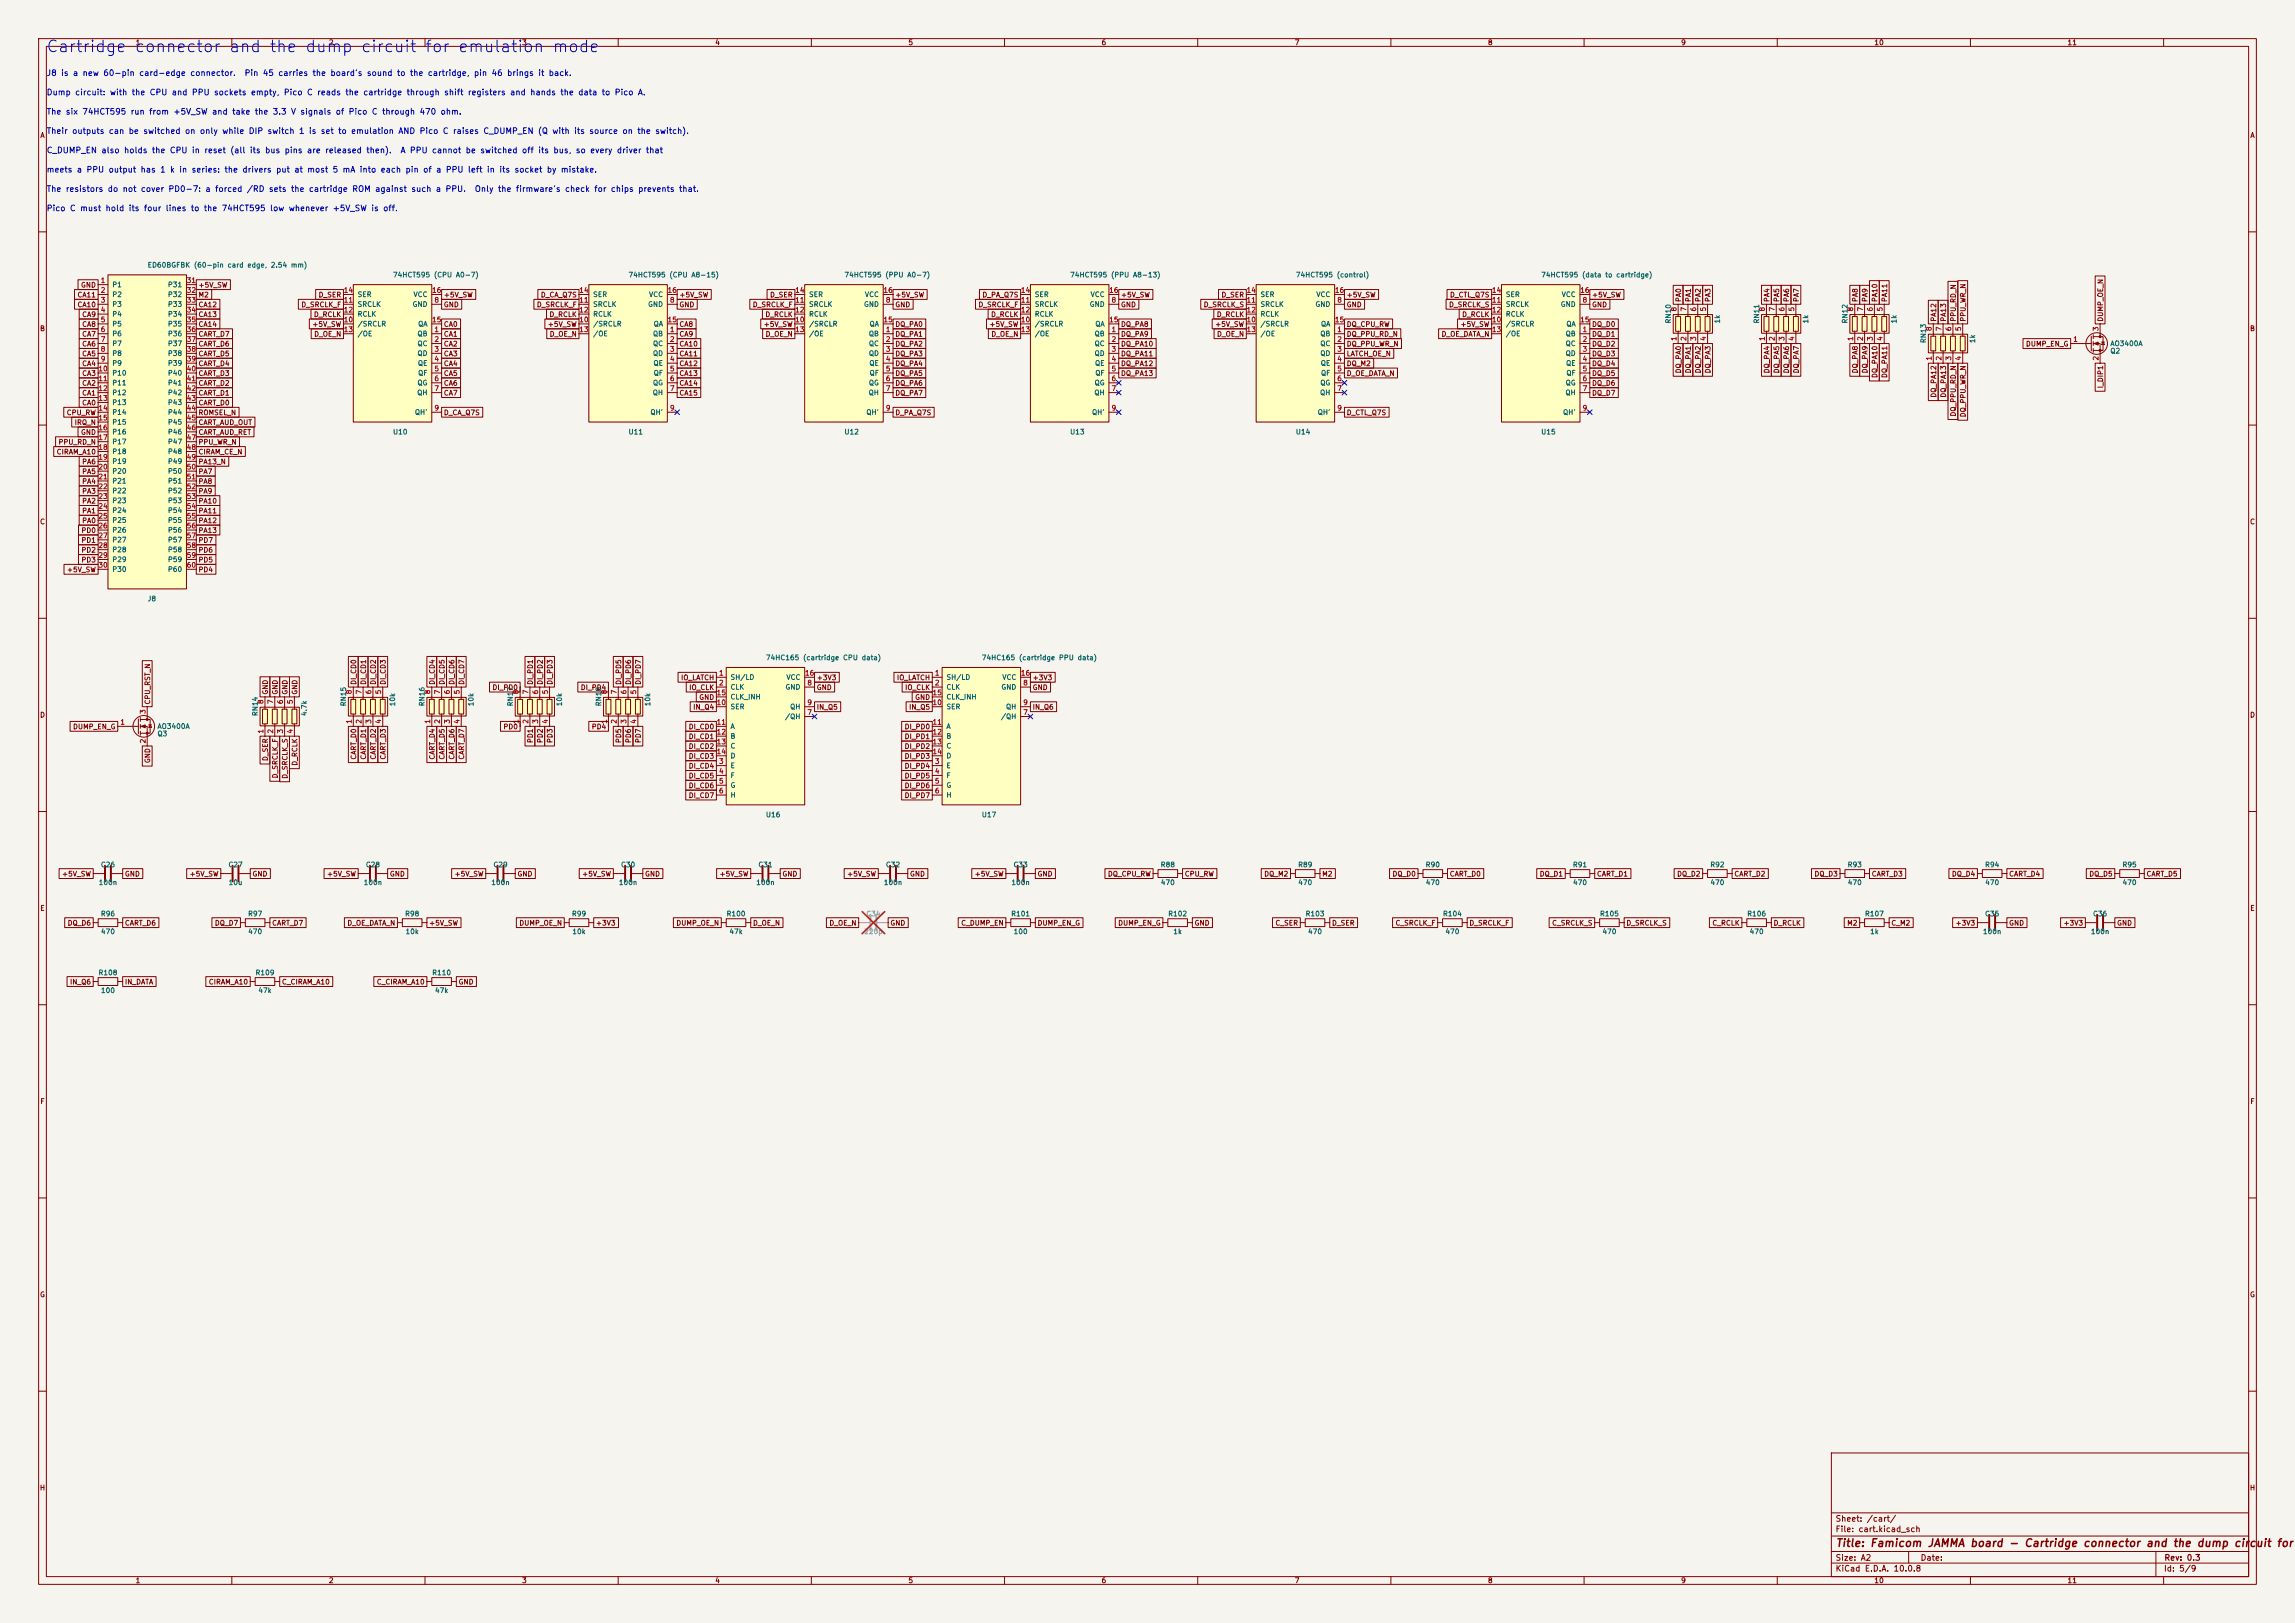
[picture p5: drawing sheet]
<svg xmlns="http://www.w3.org/2000/svg" width="594mm" height="420mm" viewBox="0 0 594 420" stroke-linecap="round" stroke-linejoin="round" font-family="sans-serif">
<defs><g id="words">
<text font-size="3" fill="#0000c2" x="11.8" y="14.3">Cartridge connector and the dump circuit for emulation mode</text>
<text font-size="2" fill="#840000" x="475" y="400.8">Title: Famicom JAMMA board - Cartridge connector and the dump circuit for</text>
<g font-size="1.5" fill="#0000c2">
<text x="12" y="20">J8 is a new 60-pin card-edge connector.</text>
<text x="63.2" y="20">Pin 45 carries the board's sound to the cartridge, pin 46 brings it back.</text>
<text x="12" y="25">Dump circuit: with the CPU and PPU sockets empty, Pico C reads the cartridge through shift registers and hands the data to Pico A.</text>
<text x="12" y="30">The six 74HCT595 run from +5V_SW and take the 3.3 V signals of Pico C through 470 ohm.</text>
<text x="12" y="35">Their outputs can be switched on only while DIP switch 1 is set to emulation AND Pico C raises C_DUMP_EN (Q with its source on the switch).</text>
<text x="12" y="40">C_DUMP_EN also holds the CPU in reset (all its bus pins are released then).</text>
<text x="103.5" y="40">A PPU cannot be switched off its bus, so every driver that</text>
<text x="12" y="45">meets a PPU output has 1 k in series: the drivers put at most 5 mA into each pin of a PPU left in its socket by mistake.</text>
<text x="12" y="50">The resistors do not cover PD0-7: a forced /RD sets the cartridge ROM against such a PPU.</text>
<text x="122.7" y="50">Only the firmware's check for chips prevents that.</text>
<text x="12" y="55">Pico C must hold its four lines to the 74HCT595 low whenever +5V_SW is off.</text>
</g>
<g font-size="1.5" fill="#840000">
<text x="475" y="394.1">Sheet: /cart/</text>
<text x="475" y="396.8">File: cart.kicad_sch</text>
<text x="475" y="407">KiCad E.D.A. 10.0.8</text>
<text x="475" y="404.2">Size: A2</text>
<text x="497" y="404.2">Date:</text>
<text x="560" y="407">Id: 5/9</text>
<text x="560.1" y="404.2">Rev: 0.3</text>
</g>
<g font-size="1.3" fill="#840000">
<text x="35" y="12">1</text>
<text x="85" y="12">2</text>
<text x="135" y="12">3</text>
<text x="185" y="12">4</text>
<text x="235" y="12">5</text>
<text x="285" y="12">6</text>
<text x="335" y="12">7</text>
<text x="385" y="12">8</text>
<text x="435" y="12">9</text>
<text x="485" y="12">10</text>
<text x="535" y="12">11</text>
<text x="10.3" y="36">A</text>
<text x="582.3" y="36">A</text>
<text x="19.9" y="77.3">CA11</text>
<text x="20.8" y="74.7">GND</text>
<text x="51.2" y="74.7">+5V_SW</text>
<text x="51.2" y="77.3">M2</text>
<text x="82.3" y="77.3">D_SER</text>
<text x="114.7" y="77.3">+5V_SW</text>
<text x="139.8" y="77.3">D_CA_Q7S</text>
<text x="175.7" y="77.3">+5V_SW</text>
<text x="199.2" y="77.3">D_SER</text>
<text x="231.6" y="77.3">+5V_SW</text>
<text x="254.1" y="77.3">D_PA_Q7S</text>
<text x="290" y="77.3">+5V_SW</text>
<text x="316" y="77.3">D_SER</text>
<text x="348.4" y="77.3">+5V_SW</text>
<text x="375.2" y="77.3">D_CTL_Q7S</text>
<text x="411.9" y="77.3">+5V_SW</text>
<text x="19.9" y="79.8">CA10</text>
<text x="21.1" y="82.3">CA9</text>
<text x="51.2" y="79.8">CA12</text>
<text x="51.2" y="82.3">CA13</text>
<text x="77.9" y="79.8">D_SRCLK_F</text>
<text x="81.1" y="82.3">D_RCLK</text>
<text x="114.7" y="79.8">GND</text>
<text x="138.8" y="79.8">D_SRCLK_F</text>
<text x="142.1" y="82.3">D_RCLK</text>
<text x="175.7" y="79.8">GND</text>
<text x="194.7" y="79.8">D_SRCLK_F</text>
<text x="198" y="82.3">D_RCLK</text>
<text x="231.6" y="79.8">GND</text>
<text x="253.1" y="79.8">D_SRCLK_F</text>
<text x="256.4" y="82.3">D_RCLK</text>
<text x="290" y="79.8">GND</text>
<text x="311.4" y="79.8">D_SRCLK_S</text>
<text x="314.8" y="82.3">D_RCLK</text>
<text x="348.4" y="79.8">GND</text>
<text x="374.9" y="79.8">D_SRCLK_S</text>
<text x="378.3" y="82.3">D_RCLK</text>
<text x="411.9" y="79.8">GND</text>
<text x="435.4" y="78.3" transform="rotate(-90 435.4 78.3)">PA0</text>
<text x="437.9" y="78.3" transform="rotate(-90 437.9 78.3)">PA1</text>
<text x="440.5" y="78.3" transform="rotate(-90 440.5 78.3)">PA2</text>
<text x="443" y="78.3" transform="rotate(-90 443 78.3)">PA3</text>
<text x="458.3" y="78.3" transform="rotate(-90 458.3 78.3)">PA4</text>
<text x="460.8" y="78.3" transform="rotate(-90 460.8 78.3)">PA5</text>
<text x="463.3" y="78.3" transform="rotate(-90 463.3 78.3)">PA6</text>
<text x="465.9" y="78.3" transform="rotate(-90 465.9 78.3)">PA7</text>
<text x="481.1" y="78.3" transform="rotate(-90 481.1 78.3)">PA8</text>
<text x="483.7" y="78.3" transform="rotate(-90 483.7 78.3)">PA9</text>
<text x="486.2" y="78.3" transform="rotate(-90 486.2 78.3)">PA10</text>
<text x="488.7" y="78.3" transform="rotate(-90 488.7 78.3)">PA11</text>
<text x="501.4" y="83.4" transform="rotate(-90 501.4 83.4)">PA12</text>
<text x="504" y="83.4" transform="rotate(-90 504 83.4)">PA13</text>
<text x="506.5" y="83.4" transform="rotate(-90 506.5 83.4)">PPU_RD_N</text>
<text x="509.1" y="83.4" transform="rotate(-90 509.1 83.4)">PPU_WR_N</text>
<text x="544.6" y="83.4" transform="rotate(-90 544.6 83.4)">DUMP_OE_N</text>
<text x="10.2" y="86">B</text>
<text x="21.1" y="87.4">CA7</text>
<text x="21.1" y="90">CA6</text>
<text x="21.1" y="84.9">CA8</text>
<text x="51.2" y="90">CART_D6</text>
<text x="51.2" y="84.9">CA14</text>
<text x="51.2" y="87.4">CART_D7</text>
<text x="80.7" y="84.9">+5V_SW</text>
<text x="81.2" y="87.4">D_OE_N</text>
<text x="114.7" y="84.9">CA0</text>
<text x="114.7" y="87.4">CA1</text>
<text x="114.7" y="90">CA2</text>
<text x="141.7" y="84.9">+5V_SW</text>
<text x="142.1" y="87.4">D_OE_N</text>
<text x="175.7" y="87.4">CA9</text>
<text x="175.7" y="84.9">CA8</text>
<text x="175.7" y="90">CA10</text>
<text x="197.5" y="84.9">+5V_SW</text>
<text x="198" y="87.4">D_OE_N</text>
<text x="231.6" y="84.9">DQ_PA0</text>
<text x="231.6" y="90">DQ_PA2</text>
<text x="231.6" y="87.4">DQ_PA1</text>
<text x="256" y="84.9">+5V_SW</text>
<text x="256.4" y="87.4">D_OE_N</text>
<text x="290" y="90">DQ_PA10</text>
<text x="290" y="87.4">DQ_PA9</text>
<text x="290" y="84.9">DQ_PA8</text>
<text x="314.4" y="84.9">+5V_SW</text>
<text x="314.9" y="87.4">D_OE_N</text>
<text x="348.4" y="90">DQ_PPU_WR_N</text>
<text x="348.4" y="87.4">DQ_PPU_RD_N</text>
<text x="348.4" y="84.9">DQ_CPU_RW</text>
<text x="373" y="87.4">D_OE_DATA_N</text>
<text x="377.9" y="84.9">+5V_SW</text>
<text x="411.9" y="84.9">DQ_D0</text>
<text x="411.9" y="90">DQ_D2</text>
<text x="411.9" y="87.4">DQ_D1</text>
<text x="524.2" y="90">DUMP_EN_G</text>
<text x="582.2" y="86">B</text>
<text x="21.1" y="95">CA4</text>
<text x="21.1" y="92.5">CA5</text>
<text x="51.2" y="92.5">CART_D5</text>
<text x="51.2" y="95">CART_D4</text>
<text x="114.7" y="95">CA4</text>
<text x="114.7" y="92.5">CA3</text>
<text x="175.7" y="92.5">CA11</text>
<text x="175.7" y="95">CA12</text>
<text x="231.6" y="95">DQ_PA4</text>
<text x="231.6" y="92.5">DQ_PA3</text>
<text x="290" y="92.5">DQ_PA11</text>
<text x="290" y="95">DQ_PA12</text>
<text x="348.4" y="92.5">LATCH_OE_N</text>
<text x="348.4" y="95">DQ_M2</text>
<text x="411.9" y="95">DQ_D4</text>
<text x="411.9" y="92.5">DQ_D3</text>
<text x="21.1" y="97.6">CA3</text>
<text x="21.1" y="100.1">CA2</text>
<text x="51.2" y="100.1">CART_D2</text>
<text x="51.2" y="97.6">CART_D3</text>
<text x="114.7" y="97.6">CA5</text>
<text x="114.7" y="100.1">CA6</text>
<text x="175.7" y="100.1">CA14</text>
<text x="175.7" y="97.6">CA13</text>
<text x="231.6" y="100.1">DQ_PA6</text>
<text x="231.6" y="97.6">DQ_PA5</text>
<text x="290" y="97.6">DQ_PA13</text>
<text x="348.4" y="97.6">D_OE_DATA_N</text>
<text x="411.9" y="97.6">DQ_D5</text>
<text x="411.9" y="100.1">DQ_D6</text>
<text x="435.4" y="96.7" transform="rotate(-90 435.4 96.7)">DQ_PA0</text>
<text x="437.9" y="96.7" transform="rotate(-90 437.9 96.7)">DQ_PA1</text>
<text x="440.5" y="96.7" transform="rotate(-90 440.5 96.7)">DQ_PA2</text>
<text x="443" y="96.7" transform="rotate(-90 443 96.7)">DQ_PA3</text>
<text x="458.3" y="96.7" transform="rotate(-90 458.3 96.7)">DQ_PA4</text>
<text x="460.8" y="96.7" transform="rotate(-90 460.8 96.7)">DQ_PA5</text>
<text x="463.3" y="96.7" transform="rotate(-90 463.3 96.7)">DQ_PA6</text>
<text x="465.9" y="96.7" transform="rotate(-90 465.9 96.7)">DQ_PA7</text>
<text x="481.1" y="96.7" transform="rotate(-90 481.1 96.7)">DQ_PA8</text>
<text x="483.7" y="96.7" transform="rotate(-90 483.7 96.7)">DQ_PA9</text>
<text x="486.2" y="97.9" transform="rotate(-90 486.2 97.9)">DQ_PA10</text>
<text x="488.7" y="97.9" transform="rotate(-90 488.7 97.9)">DQ_PA11</text>
<text x="544.6" y="100.6" transform="rotate(-90 544.6 100.6)">I_DIP1</text>
<text x="17.1" y="107.7">CPU_RW</text>
<text x="21.1" y="102.7">CA1</text>
<text x="21.1" y="105.2">CA0</text>
<text x="51.2" y="105.2">CART_D0</text>
<text x="51.2" y="102.7">CART_D1</text>
<text x="51.2" y="107.7">ROMSEL_N</text>
<text x="114.7" y="107.7">D_CA_Q7S</text>
<text x="114.7" y="102.7">CA7</text>
<text x="175.7" y="102.7">CA15</text>
<text x="231.6" y="102.7">DQ_PA7</text>
<text x="231.6" y="107.7">D_PA_Q7S</text>
<text x="348.4" y="107.7">D_CTL_Q7S</text>
<text x="411.9" y="102.7">DQ_D7</text>
<text x="501.4" y="103" transform="rotate(-90 501.4 103)">DQ_PA12</text>
<text x="504" y="103" transform="rotate(-90 504 103)">DQ_PA13</text>
<text x="506.5" y="107.9" transform="rotate(-90 506.5 107.9)">DQ_PPU_RD_N</text>
<text x="19.2" y="110.3">IRQ_N</text>
<text x="20.8" y="112.8">GND</text>
<text x="51.2" y="112.8">CART_AUD_RET</text>
<text x="51.2" y="110.3">CART_AUD_OUT</text>
<text x="509.1" y="108.1" transform="rotate(-90 509.1 108.1)">DQ_PPU_WR_N</text>
<text x="14.5" y="117.9">CIRAM_A10</text>
<text x="15" y="115.4">PPU_RD_N</text>
<text x="51.2" y="115.4">PPU_WR_N</text>
<text x="51.2" y="117.9">CIRAM_CE_N</text>
<text x="21.1" y="125.5">PA4</text>
<text x="21.1" y="120.4">PA6</text>
<text x="21.1" y="123">PA5</text>
<text x="51.2" y="125.5">PA8</text>
<text x="51.2" y="120.4">PA13_N</text>
<text x="51.2" y="123">PA7</text>
<text x="21.1" y="130.6">PA2</text>
<text x="21.1" y="128.1">PA3</text>
<text x="51.2" y="130.6">PA10</text>
<text x="51.2" y="128.1">PA9</text>
<text x="10.2" y="136">C</text>
<text x="21.1" y="135.7">PA0</text>
<text x="21.1" y="133.1">PA1</text>
<text x="51.2" y="135.7">PA12</text>
<text x="51.2" y="133.1">PA11</text>
<text x="582.2" y="136">C</text>
<text x="20.9" y="138.2">PD0</text>
<text x="20.9" y="140.8">PD1</text>
<text x="20.9" y="143.3">PD2</text>
<text x="51.2" y="143.3">PD6</text>
<text x="51.2" y="138.2">PA13</text>
<text x="51.2" y="140.8">PD7</text>
<text x="17.2" y="148.4">+5V_SW</text>
<text x="20.9" y="145.8">PD3</text>
<text x="51.2" y="145.8">PD5</text>
<text x="51.2" y="148.4">PD4</text>
<text x="69.6" y="179.9" transform="rotate(-90 69.6 179.9)">GND</text>
<text x="72.2" y="179.9" transform="rotate(-90 72.2 179.9)">GND</text>
<text x="74.7" y="179.9" transform="rotate(-90 74.7 179.9)">GND</text>
<text x="77.3" y="179.9" transform="rotate(-90 77.3 179.9)">GND</text>
<text x="92.5" y="177.4" transform="rotate(-90 92.5 177.4)">DI_CD0</text>
<text x="95" y="177.4" transform="rotate(-90 95 177.4)">DI_CD1</text>
<text x="97.6" y="177.4" transform="rotate(-90 97.6 177.4)">DI_CD2</text>
<text x="100.1" y="177.4" transform="rotate(-90 100.1 177.4)">DI_CD3</text>
<text x="112.8" y="177.4" transform="rotate(-90 112.8 177.4)">DI_CD4</text>
<text x="115.4" y="177.4" transform="rotate(-90 115.4 177.4)">DI_CD5</text>
<text x="117.9" y="177.4" transform="rotate(-90 117.9 177.4)">DI_CD6</text>
<text x="120.4" y="177.4" transform="rotate(-90 120.4 177.4)">DI_CD7</text>
<text x="127.3" y="178.9">DI_PD0</text>
<text x="138.2" y="177.4" transform="rotate(-90 138.2 177.4)">DI_PD1</text>
<text x="140.8" y="177.4" transform="rotate(-90 140.8 177.4)">DI_PD2</text>
<text x="143.3" y="177.4" transform="rotate(-90 143.3 177.4)">DI_PD3</text>
<text x="150.2" y="178.9">DI_PD4</text>
<text x="161.1" y="177.4" transform="rotate(-90 161.1 177.4)">DI_PD5</text>
<text x="163.6" y="177.4" transform="rotate(-90 163.6 177.4)">DI_PD6</text>
<text x="166.2" y="177.4" transform="rotate(-90 166.2 177.4)">DI_PD7</text>
<text x="176.1" y="176.3">IO_LATCH</text>
<text x="178.2" y="178.9">IO_CLK</text>
<text x="211.3" y="176.3">+3V3</text>
<text x="211.3" y="178.9">GND</text>
<text x="232" y="176.3">IO_LATCH</text>
<text x="234.1" y="178.9">IO_CLK</text>
<text x="267.1" y="178.9">GND</text>
<text x="267.1" y="176.3">+3V3</text>
<text x="10.2" y="186">D</text>
<text x="39.2" y="182.4" transform="rotate(-90 39.2 182.4)">CPU_RST_N</text>
<text x="179.3" y="183.9">IN_Q4</text>
<text x="180.8" y="181.4">GND</text>
<text x="211.3" y="183.9">IN_Q5</text>
<text x="235.2" y="183.9">IN_Q5</text>
<text x="236.7" y="181.4">GND</text>
<text x="267.1" y="183.9">IN_Q6</text>
<text x="582.2" y="186">D</text>
<text x="18.8" y="189">DUMP_EN_G</text>
<text x="130.2" y="189">PD0</text>
<text x="153" y="189">PD4</text>
<text x="178.1" y="191.6">DI_CD1</text>
<text x="178.1" y="189">DI_CD0</text>
<text x="234" y="189">DI_PD0</text>
<text x="234" y="191.6">DI_PD1</text>
<text x="39.2" y="197.6" transform="rotate(-90 39.2 197.6)">GND</text>
<text x="69.6" y="197.1" transform="rotate(-90 69.6 197.1)">D_SER</text>
<text x="92.5" y="196.7" transform="rotate(-90 92.5 196.7)">CART_D0</text>
<text x="95" y="196.7" transform="rotate(-90 95 196.7)">CART_D1</text>
<text x="97.6" y="196.7" transform="rotate(-90 97.6 196.7)">CART_D2</text>
<text x="100.1" y="196.7" transform="rotate(-90 100.1 196.7)">CART_D3</text>
<text x="112.8" y="196.7" transform="rotate(-90 112.8 196.7)">CART_D4</text>
<text x="115.4" y="196.7" transform="rotate(-90 115.4 196.7)">CART_D5</text>
<text x="117.9" y="196.7" transform="rotate(-90 117.9 196.7)">CART_D6</text>
<text x="120.4" y="196.7" transform="rotate(-90 120.4 196.7)">CART_D7</text>
<text x="138.2" y="192.4" transform="rotate(-90 138.2 192.4)">PD1</text>
<text x="140.8" y="192.4" transform="rotate(-90 140.8 192.4)">PD2</text>
<text x="143.3" y="192.4" transform="rotate(-90 143.3 192.4)">PD3</text>
<text x="161.1" y="192.4" transform="rotate(-90 161.1 192.4)">PD5</text>
<text x="163.6" y="192.4" transform="rotate(-90 163.6 192.4)">PD6</text>
<text x="166.2" y="192.4" transform="rotate(-90 166.2 192.4)">PD7</text>
<text x="178.1" y="194.1">DI_CD2</text>
<text x="178.1" y="196.6">DI_CD3</text>
<text x="234" y="196.6">DI_PD3</text>
<text x="234" y="194.1">DI_PD2</text>
<text x="72.2" y="201.5" transform="rotate(-90 72.2 201.5)">D_SRCLK_F</text>
<text x="74.7" y="201.7" transform="rotate(-90 74.7 201.7)">D_SRCLK_S</text>
<text x="77.3" y="198.3" transform="rotate(-90 77.3 198.3)">D_RCLK</text>
<text x="178.1" y="199.2">DI_CD4</text>
<text x="178.1" y="201.7">DI_CD5</text>
<text x="234" y="201.7">DI_PD5</text>
<text x="234" y="199.2">DI_PD4</text>
<text x="178.1" y="206.8">DI_CD7</text>
<text x="178.1" y="204.3">DI_CD6</text>
<text x="234" y="204.3">DI_PD6</text>
<text x="234" y="206.8">DI_PD7</text>
<text x="15.9" y="227.1">+5V_SW</text>
<text x="32.2" y="227.1">GND</text>
<text x="48.9" y="227.1">+5V_SW</text>
<text x="65.2" y="227.1">GND</text>
<text x="84.5" y="227.1">+5V_SW</text>
<text x="100.8" y="227.1">GND</text>
<text x="117.5" y="227.1">+5V_SW</text>
<text x="133.8" y="227.1">GND</text>
<text x="150.5" y="227.1">+5V_SW</text>
<text x="166.8" y="227.1">GND</text>
<text x="186.1" y="227.1">+5V_SW</text>
<text x="202.4" y="227.1">GND</text>
<text x="219.1" y="227.1">+5V_SW</text>
<text x="235.4" y="227.1">GND</text>
<text x="252.1" y="227.1">+5V_SW</text>
<text x="268.4" y="227.1">GND</text>
<text x="286.6" y="227.1">DQ_CPU_RW</text>
<text x="306.5" y="227.1">CPU_RW</text>
<text x="327.1" y="227.1">DQ_M2</text>
<text x="342.1" y="227.1">M2</text>
<text x="360.3" y="227.1">DQ_D0</text>
<text x="375.1" y="227.1">CART_D0</text>
<text x="398.4" y="227.1">DQ_D1</text>
<text x="413.2" y="227.1">CART_D1</text>
<text x="433.9" y="227.1">DQ_D2</text>
<text x="448.8" y="227.1">CART_D2</text>
<text x="469.5" y="227.1">DQ_D3</text>
<text x="484.3" y="227.1">CART_D3</text>
<text x="505.1" y="227.1">DQ_D4</text>
<text x="519.9" y="227.1">CART_D4</text>
<text x="540.6" y="227.1">DQ_D5</text>
<text x="555.4" y="227.1">CART_D5</text>
<text x="10.3" y="236">E</text>
<text x="17.4" y="239.8">DQ_D6</text>
<text x="32.2" y="239.8">CART_D6</text>
<text x="55.5" y="239.8">DQ_D7</text>
<text x="70.3" y="239.8">CART_D7</text>
<text x="89.8" y="239.8">D_OE_DATA_N</text>
<text x="110.9" y="239.8">+5V_SW</text>
<text x="134.3" y="239.8">DUMP_OE_N</text>
<text x="154.1" y="239.8">+3V3</text>
<text x="174.9" y="239.8">DUMP_OE_N</text>
<text x="194.8" y="239.8">D_OE_N</text>
<text x="214.5" y="239.8">D_OE_N</text>
<text x="230.3" y="239.8">GND</text>
<text x="248.6" y="239.8">C_DUMP_EN</text>
<text x="268.4" y="239.8">DUMP_EN_G</text>
<text x="289.3" y="239.8">DUMP_EN_G</text>
<text x="309.1" y="239.8">GND</text>
<text x="330" y="239.8">C_SER</text>
<text x="344.6" y="239.8">D_SER</text>
<text x="361.1" y="239.8">C_SRCLK_F</text>
<text x="380.2" y="239.8">D_SRCLK_F</text>
<text x="401.6" y="239.8">C_SRCLK_S</text>
<text x="420.8" y="239.8">D_SRCLK_S</text>
<text x="443.1" y="239.8">C_RCLK</text>
<text x="458.9" y="239.8">D_RCLK</text>
<text x="478" y="239.8">M2</text>
<text x="489.4" y="239.8">C_M2</text>
<text x="506" y="239.8">+3V3</text>
<text x="519.9" y="239.8">GND</text>
<text x="534" y="239.8">+3V3</text>
<text x="547.8" y="239.8">GND</text>
<text x="582.3" y="236">E</text>
<text x="18" y="255.1">IN_Q6</text>
<text x="32.2" y="255.1">IN_DATA</text>
<text x="53.9" y="255.1">CIRAM_A10</text>
<text x="72.8" y="255.1">C_CIRAM_A10</text>
<text x="97.4" y="255.1">C_CIRAM_A10</text>
<text x="118.6" y="255.1">GND</text>
<text x="10.3" y="286">F</text>
<text x="582.3" y="286">F</text>
<text x="10.2" y="336">G</text>
<text x="582.2" y="336">G</text>
<text x="10.2" y="386">H</text>
<text x="582.2" y="386">H</text>
<text x="35" y="410">1</text>
<text x="85" y="410">2</text>
<text x="135" y="410">3</text>
<text x="185" y="410">4</text>
<text x="235" y="410">5</text>
<text x="285" y="410">6</text>
<text x="335" y="410">7</text>
<text x="385" y="410">8</text>
<text x="435" y="410">9</text>
<text x="485" y="410">10</text>
<text x="535" y="410">11</text>
</g>
<g font-size="1.3" fill="#006464">
<text x="38.1" y="69.5">ED60BGFBK (60-pin card edge, 2.54 mm)</text>
<text x="28.9" y="74.6">P1</text>
<text x="28.9" y="77.2">P2</text>
<text x="43.3" y="74.6">P31</text>
<text x="43.3" y="77.2">P32</text>
<text x="92.4" y="77.2">SER</text>
<text x="101.6" y="72.1">74HCT595 (CPU A0-7)</text>
<text x="106.9" y="77.2">VCC</text>
<text x="153.4" y="77.2">SER</text>
<text x="162.5" y="72.1">74HCT595 (CPU A8-15)</text>
<text x="167.8" y="77.2">VCC</text>
<text x="209.3" y="77.2">SER</text>
<text x="218.4" y="72.1">74HCT595 (PPU A0-7)</text>
<text x="223.7" y="77.2">VCC</text>
<text x="267.7" y="77.2">SER</text>
<text x="276.8" y="72.1">74HCT595 (PPU A8-13)</text>
<text x="282.1" y="77.2">VCC</text>
<text x="326.1" y="77.2">SER</text>
<text x="335.3" y="72.1">74HCT595 (control)</text>
<text x="340.6" y="77.2">VCC</text>
<text x="389.6" y="77.2">SER</text>
<text x="398.8" y="72.1">74HCT595 (data to cartridge)</text>
<text x="404.1" y="77.2">VCC</text>
<text x="28.9" y="79.7">P3</text>
<text x="28.9" y="82.2">P4</text>
<text x="43.3" y="79.7">P33</text>
<text x="43.3" y="82.2">P34</text>
<text x="92.4" y="79.7">SRCLK</text>
<text x="92.4" y="82.2">RCLK</text>
<text x="106.6" y="79.7">GND</text>
<text x="153.4" y="79.7">SRCLK</text>
<text x="153.4" y="82.2">RCLK</text>
<text x="167.6" y="79.7">GND</text>
<text x="209.3" y="79.7">SRCLK</text>
<text x="209.3" y="82.2">RCLK</text>
<text x="223.5" y="79.7">GND</text>
<text x="267.7" y="79.7">SRCLK</text>
<text x="267.7" y="82.2">RCLK</text>
<text x="281.9" y="79.7">GND</text>
<text x="326.1" y="79.7">SRCLK</text>
<text x="326.1" y="82.2">RCLK</text>
<text x="340.3" y="79.7">GND</text>
<text x="389.6" y="79.7">SRCLK</text>
<text x="389.6" y="82.2">RCLK</text>
<text x="403.8" y="79.7">GND</text>
<text x="432.8" y="83.8" transform="rotate(-90 432.8 83.8)">RN10</text>
<text x="445.5" y="83.8" transform="rotate(-90 445.5 83.8)">1k</text>
<text x="455.6" y="83.8" transform="rotate(-90 455.6 83.8)">RN11</text>
<text x="468.3" y="83.8" transform="rotate(-90 468.3 83.8)">1k</text>
<text x="478.5" y="83.8" transform="rotate(-90 478.5 83.8)">RN12</text>
<text x="491.2" y="83.8" transform="rotate(-90 491.2 83.8)">1k</text>
<text x="28.9" y="84.8">P5</text>
<text x="28.9" y="87.3">P6</text>
<text x="28.9" y="89.9">P7</text>
<text x="43.3" y="84.8">P35</text>
<text x="43.3" y="87.3">P36</text>
<text x="43.3" y="89.9">P37</text>
<text x="92.4" y="84.8">/SRCLR</text>
<text x="92.4" y="87.3">/OE</text>
<text x="107.9" y="87.3">QB</text>
<text x="107.9" y="89.9">QC</text>
<text x="108.1" y="84.8">QA</text>
<text x="153.4" y="84.8">/SRCLR</text>
<text x="153.4" y="87.3">/OE</text>
<text x="168.9" y="87.3">QB</text>
<text x="168.9" y="89.9">QC</text>
<text x="169.1" y="84.8">QA</text>
<text x="209.3" y="84.8">/SRCLR</text>
<text x="209.3" y="87.3">/OE</text>
<text x="224.8" y="87.3">QB</text>
<text x="224.8" y="89.9">QC</text>
<text x="224.9" y="84.8">QA</text>
<text x="267.7" y="84.8">/SRCLR</text>
<text x="267.7" y="87.3">/OE</text>
<text x="283.2" y="87.3">QB</text>
<text x="283.2" y="89.9">QC</text>
<text x="283.4" y="84.8">QA</text>
<text x="326.1" y="84.8">/SRCLR</text>
<text x="326.1" y="87.3">/OE</text>
<text x="341.6" y="87.3">QB</text>
<text x="341.6" y="89.9">QC</text>
<text x="341.8" y="84.8">QA</text>
<text x="389.6" y="84.8">/SRCLR</text>
<text x="389.6" y="87.3">/OE</text>
<text x="405.1" y="87.3">QB</text>
<text x="405.1" y="89.9">QC</text>
<text x="405.3" y="84.8">QA</text>
<text x="498.8" y="88.9" transform="rotate(-90 498.8 88.9)">RN13</text>
<text x="511.5" y="88.9" transform="rotate(-90 511.5 88.9)">1k</text>
<text x="546.1" y="89.9">AO3400A</text>
<text x="28.9" y="92.4">P8</text>
<text x="28.9" y="94.9">P9</text>
<text x="43.3" y="92.4">P38</text>
<text x="43.3" y="94.9">P39</text>
<text x="107.9" y="92.4">QD</text>
<text x="108" y="94.9">QE</text>
<text x="168.9" y="92.4">QD</text>
<text x="169" y="94.9">QE</text>
<text x="224.8" y="92.4">QD</text>
<text x="224.9" y="94.9">QE</text>
<text x="283.2" y="92.4">QD</text>
<text x="283.3" y="94.9">QE</text>
<text x="341.6" y="92.4">QD</text>
<text x="341.7" y="94.9">QE</text>
<text x="405.1" y="92.4">QD</text>
<text x="405.2" y="94.9">QE</text>
<text x="546.1" y="91.8">Q2</text>
<text x="28.9" y="97.5">P10</text>
<text x="28.9" y="100">P11</text>
<text x="43.3" y="97.5">P40</text>
<text x="43.3" y="100">P41</text>
<text x="107.9" y="100">QG</text>
<text x="108.1" y="97.5">QF</text>
<text x="168.9" y="100">QG</text>
<text x="169.1" y="97.5">QF</text>
<text x="224.8" y="100">QG</text>
<text x="224.9" y="97.5">QF</text>
<text x="283.2" y="100">QG</text>
<text x="283.4" y="97.5">QF</text>
<text x="341.6" y="100">QG</text>
<text x="341.8" y="97.5">QF</text>
<text x="405.1" y="100">QG</text>
<text x="405.3" y="97.5">QF</text>
<text x="28.9" y="102.6">P12</text>
<text x="28.9" y="105.1">P13</text>
<text x="28.9" y="107.6">P14</text>
<text x="43.3" y="102.6">P42</text>
<text x="43.3" y="105.1">P43</text>
<text x="43.3" y="107.6">P44</text>
<text x="107.3" y="107.6">QH'</text>
<text x="107.9" y="102.6">QH</text>
<text x="168.2" y="107.6">QH'</text>
<text x="168.8" y="102.6">QH</text>
<text x="224.1" y="107.6">QH'</text>
<text x="224.7" y="102.6">QH</text>
<text x="282.5" y="107.6">QH'</text>
<text x="283.1" y="102.6">QH</text>
<text x="340.9" y="107.6">QH'</text>
<text x="341.5" y="102.6">QH</text>
<text x="404.4" y="107.6">QH'</text>
<text x="405" y="102.6">QH</text>
<text x="28.9" y="110.2">P15</text>
<text x="28.9" y="112.7">P16</text>
<text x="43.3" y="110.2">P45</text>
<text x="43.3" y="112.7">P46</text>
<text x="101.6" y="112.7">U10</text>
<text x="162.5" y="112.7">U11</text>
<text x="218.4" y="112.7">U12</text>
<text x="276.8" y="112.7">U13</text>
<text x="335.3" y="112.7">U14</text>
<text x="398.8" y="112.7">U15</text>
<text x="28.9" y="115.3">P17</text>
<text x="28.9" y="117.8">P18</text>
<text x="43.3" y="115.3">P47</text>
<text x="43.3" y="117.8">P48</text>
<text x="28.9" y="120.3">P19</text>
<text x="28.9" y="122.9">P20</text>
<text x="28.9" y="125.4">P21</text>
<text x="43.3" y="120.3">P49</text>
<text x="43.3" y="122.9">P50</text>
<text x="43.3" y="125.4">P51</text>
<text x="28.9" y="128">P22</text>
<text x="28.9" y="130.5">P23</text>
<text x="43.3" y="128">P52</text>
<text x="43.3" y="130.5">P53</text>
<text x="28.9" y="133">P24</text>
<text x="28.9" y="135.6">P25</text>
<text x="43.3" y="133">P54</text>
<text x="43.3" y="135.6">P55</text>
<text x="28.9" y="138.1">P26</text>
<text x="28.9" y="140.7">P27</text>
<text x="28.9" y="143.2">P28</text>
<text x="43.3" y="138.1">P56</text>
<text x="43.3" y="140.7">P57</text>
<text x="43.3" y="143.2">P58</text>
<text x="28.9" y="145.7">P29</text>
<text x="28.9" y="148.3">P30</text>
<text x="43.3" y="145.7">P59</text>
<text x="43.3" y="148.3">P60</text>
<text x="38.1" y="155.9">J8</text>
<text x="198.1" y="171.1">74HC165 (cartridge CPU data)</text>
<text x="254" y="171.1">74HC165 (cartridge PPU data)</text>
<text x="188.9" y="176.2">SH/LD</text>
<text x="188.9" y="178.8">CLK</text>
<text x="203.2" y="178.8">GND</text>
<text x="203.4" y="176.2">VCC</text>
<text x="244.8" y="176.2">SH/LD</text>
<text x="244.8" y="178.8">CLK</text>
<text x="259" y="178.8">GND</text>
<text x="259.3" y="176.2">VCC</text>
<text x="67" y="185.4" transform="rotate(-90 67 185.4)">RN14</text>
<text x="79.7" y="185.4" transform="rotate(-90 79.7 185.4)">4.7k</text>
<text x="89.9" y="182.9" transform="rotate(-90 89.9 182.9)">RN15</text>
<text x="102.6" y="182.9" transform="rotate(-90 102.6 182.9)">10k</text>
<text x="110.2" y="182.9" transform="rotate(-90 110.2 182.9)">RN16</text>
<text x="122.9" y="182.9" transform="rotate(-90 122.9 182.9)">10k</text>
<text x="133" y="182.9" transform="rotate(-90 133 182.9)">RN17</text>
<text x="145.7" y="182.9" transform="rotate(-90 145.7 182.9)">10k</text>
<text x="155.9" y="182.9" transform="rotate(-90 155.9 182.9)">RN18</text>
<text x="168.6" y="182.9" transform="rotate(-90 168.6 182.9)">10k</text>
<text x="188.9" y="183.8">SER</text>
<text x="188.9" y="181.3">CLK_INH</text>
<text x="204.4" y="183.8">QH</text>
<text x="244.8" y="183.8">SER</text>
<text x="244.8" y="181.3">CLK_INH</text>
<text x="260.3" y="183.8">QH</text>
<text x="40.6" y="190.8">Q3</text>
<text x="40.6" y="188.9">AO3400A</text>
<text x="188.9" y="188.9">A</text>
<text x="188.9" y="191.5">B</text>
<text x="203" y="186.4">/QH</text>
<text x="244.8" y="188.9">A</text>
<text x="244.8" y="191.5">B</text>
<text x="258.9" y="186.4">/QH</text>
<text x="188.9" y="194">C</text>
<text x="188.9" y="196.5">D</text>
<text x="244.8" y="194">C</text>
<text x="244.8" y="196.5">D</text>
<text x="188.9" y="199.1">E</text>
<text x="188.9" y="201.6">F</text>
<text x="244.8" y="199.1">E</text>
<text x="244.8" y="201.6">F</text>
<text x="188.9" y="204.2">G</text>
<text x="188.9" y="206.7">H</text>
<text x="244.8" y="204.2">G</text>
<text x="244.8" y="206.7">H</text>
<text x="198.1" y="211.8">U16</text>
<text x="254" y="211.8">U17</text>
<text x="26" y="224.7">C26</text>
<text x="59" y="224.7">C27</text>
<text x="94.5" y="224.7">C28</text>
<text x="127.6" y="224.7">C29</text>
<text x="160.6" y="224.7">C30</text>
<text x="196.1" y="224.7">C31</text>
<text x="229.2" y="224.7">C32</text>
<text x="262.2" y="224.7">C33</text>
<text x="300.3" y="224.7">R88</text>
<text x="335.8" y="224.7">R89</text>
<text x="368.9" y="224.7">R90</text>
<text x="407" y="224.7">R91</text>
<text x="442.5" y="224.7">R92</text>
<text x="478.1" y="224.7">R93</text>
<text x="513.6" y="224.7">R94</text>
<text x="549.2" y="224.7">R95</text>
<text x="25.4" y="229.3">100n</text>
<text x="59" y="229.3">10u</text>
<text x="94" y="229.3">100n</text>
<text x="127" y="229.3">100n</text>
<text x="160" y="229.3">100n</text>
<text x="195.6" y="229.3">100n</text>
<text x="228.6" y="229.3">100n</text>
<text x="261.6" y="229.3">100n</text>
<text x="300.3" y="229.3">470</text>
<text x="335.9" y="229.3">470</text>
<text x="368.9" y="229.3">470</text>
<text x="407" y="229.3">470</text>
<text x="442.6" y="229.3">470</text>
<text x="478.1" y="229.3">470</text>
<text x="513.7" y="229.3">470</text>
<text x="549.2" y="229.3">470</text>
<text x="26" y="237.4">R96</text>
<text x="64.1" y="237.4">R97</text>
<text x="104.7" y="237.4">R98</text>
<text x="147.9" y="237.4">R99</text>
<text x="187.9" y="237.4">R100</text>
<text x="261.6" y="237.4">R101</text>
<text x="302.2" y="237.4">R102</text>
<text x="337.8" y="237.4">R103</text>
<text x="373.3" y="237.4">R104</text>
<text x="414" y="237.4">R105</text>
<text x="452.1" y="237.4">R106</text>
<text x="482.6" y="237.4">R107</text>
<text x="513.6" y="237.4">C35</text>
<text x="541.6" y="237.4">C36</text>
<text x="26" y="242">470</text>
<text x="64.1" y="242">470</text>
<text x="104.8" y="242">10k</text>
<text x="148" y="242">10k</text>
<text x="188.6" y="242">47k</text>
<text x="262.2" y="242">100</text>
<text x="303.6" y="242">1k</text>
<text x="338.4" y="242">470</text>
<text x="374" y="242">470</text>
<text x="414.6" y="242">470</text>
<text x="452.7" y="242">470</text>
<text x="483.9" y="242">1k</text>
<text x="513.1" y="242">100n</text>
<text x="541" y="242">100n</text>
<text x="25.4" y="252.7">R108</text>
<text x="26" y="257.3">100</text>
<text x="66" y="252.7">R109</text>
<text x="66.7" y="257.3">47k</text>
<text x="111.7" y="252.7">R110</text>
<text x="112.4" y="257.3">47k</text>
</g>
<g font-size="1.3" fill="#a90000">
<text x="25.9" y="73.5">1</text>
<text x="25.9" y="76.1">2</text>
<text x="48.2" y="73.5">31</text>
<text x="48.2" y="76.1">32</text>
<text x="88.8" y="76.1">14</text>
<text x="111.7" y="76.1">16</text>
<text x="149.8" y="76.1">14</text>
<text x="172.7" y="76.1">16</text>
<text x="205.7" y="76.1">14</text>
<text x="228.5" y="76.1">16</text>
<text x="264.1" y="76.1">14</text>
<text x="287" y="76.1">16</text>
<text x="322.5" y="76.1">14</text>
<text x="345.4" y="76.1">16</text>
<text x="386" y="76.1">14</text>
<text x="408.9" y="76.1">16</text>
<text x="25.9" y="78.6">3</text>
<text x="25.9" y="81.1">4</text>
<text x="25.9" y="83.7">5</text>
<text x="48.2" y="78.6">33</text>
<text x="48.2" y="81.1">34</text>
<text x="48.2" y="83.7">35</text>
<text x="88.8" y="83.7">10</text>
<text x="88.8" y="78.6">11</text>
<text x="88.8" y="81.1">12</text>
<text x="111.7" y="83.7">15</text>
<text x="112.3" y="78.6">8</text>
<text x="149.8" y="83.7">10</text>
<text x="149.8" y="78.6">11</text>
<text x="149.8" y="81.1">12</text>
<text x="172.7" y="83.7">15</text>
<text x="173.3" y="78.6">8</text>
<text x="205.7" y="83.7">10</text>
<text x="205.7" y="78.6">11</text>
<text x="205.7" y="81.1">12</text>
<text x="228.5" y="83.7">15</text>
<text x="229.1" y="78.6">8</text>
<text x="264.1" y="83.7">10</text>
<text x="264.1" y="78.6">11</text>
<text x="264.1" y="81.1">12</text>
<text x="287" y="83.7">15</text>
<text x="287.6" y="78.6">8</text>
<text x="322.5" y="83.7">10</text>
<text x="322.5" y="78.6">11</text>
<text x="322.5" y="81.1">12</text>
<text x="345.4" y="83.7">15</text>
<text x="346" y="78.6">8</text>
<text x="386" y="83.7">10</text>
<text x="386" y="78.6">11</text>
<text x="386" y="81.1">12</text>
<text x="408.9" y="83.7">15</text>
<text x="409.5" y="78.6">8</text>
<text x="434.2" y="80.7" transform="rotate(-90 434.2 80.7)">8</text>
<text x="436.7" y="80.7" transform="rotate(-90 436.7 80.7)">7</text>
<text x="439.3" y="80.7" transform="rotate(-90 439.3 80.7)">6</text>
<text x="441.8" y="80.7" transform="rotate(-90 441.8 80.7)">5</text>
<text x="457.1" y="80.7" transform="rotate(-90 457.1 80.7)">8</text>
<text x="459.6" y="80.7" transform="rotate(-90 459.6 80.7)">7</text>
<text x="462.1" y="80.7" transform="rotate(-90 462.1 80.7)">6</text>
<text x="464.7" y="80.7" transform="rotate(-90 464.7 80.7)">5</text>
<text x="479.9" y="80.7" transform="rotate(-90 479.9 80.7)">8</text>
<text x="482.5" y="80.7" transform="rotate(-90 482.5 80.7)">7</text>
<text x="485" y="80.7" transform="rotate(-90 485 80.7)">6</text>
<text x="487.5" y="80.7" transform="rotate(-90 487.5 80.7)">5</text>
<text x="25.9" y="86.2">6</text>
<text x="25.9" y="88.8">7</text>
<text x="48.2" y="86.2">36</text>
<text x="48.2" y="88.8">37</text>
<text x="88.8" y="86.2">13</text>
<text x="112.3" y="86.2">1</text>
<text x="112.3" y="88.8">2</text>
<text x="149.8" y="86.2">13</text>
<text x="173.3" y="86.2">1</text>
<text x="173.3" y="88.8">2</text>
<text x="205.7" y="86.2">13</text>
<text x="229.1" y="86.2">1</text>
<text x="229.1" y="88.8">2</text>
<text x="264.1" y="86.2">13</text>
<text x="287.6" y="86.2">1</text>
<text x="287.6" y="88.8">2</text>
<text x="322.5" y="86.2">13</text>
<text x="346" y="86.2">1</text>
<text x="346" y="88.8">2</text>
<text x="386" y="86.2">13</text>
<text x="409.5" y="86.2">1</text>
<text x="409.5" y="88.8">2</text>
<text x="434.2" y="88.4" transform="rotate(-90 434.2 88.4)">1</text>
<text x="436.7" y="88.4" transform="rotate(-90 436.7 88.4)">2</text>
<text x="439.3" y="88.4" transform="rotate(-90 439.3 88.4)">3</text>
<text x="441.8" y="88.4" transform="rotate(-90 441.8 88.4)">4</text>
<text x="457.1" y="88.4" transform="rotate(-90 457.1 88.4)">1</text>
<text x="459.6" y="88.4" transform="rotate(-90 459.6 88.4)">2</text>
<text x="462.1" y="88.4" transform="rotate(-90 462.1 88.4)">3</text>
<text x="464.7" y="88.4" transform="rotate(-90 464.7 88.4)">4</text>
<text x="479.9" y="88.4" transform="rotate(-90 479.9 88.4)">1</text>
<text x="482.5" y="88.4" transform="rotate(-90 482.5 88.4)">2</text>
<text x="485" y="88.4" transform="rotate(-90 485 88.4)">3</text>
<text x="487.5" y="88.4" transform="rotate(-90 487.5 88.4)">4</text>
<text x="500.2" y="85.8" transform="rotate(-90 500.2 85.8)">8</text>
<text x="502.8" y="85.8" transform="rotate(-90 502.8 85.8)">7</text>
<text x="505.3" y="85.8" transform="rotate(-90 505.3 85.8)">6</text>
<text x="507.9" y="85.8" transform="rotate(-90 507.9 85.8)">5</text>
<text x="536.5" y="88.8">1</text>
<text x="543.4" y="85.8" transform="rotate(-90 543.4 85.8)">3</text>
<text x="25.9" y="91.3">8</text>
<text x="25.9" y="93.8">9</text>
<text x="48.2" y="91.3">38</text>
<text x="48.2" y="93.8">39</text>
<text x="112.3" y="91.3">3</text>
<text x="112.3" y="93.8">4</text>
<text x="173.3" y="91.3">3</text>
<text x="173.3" y="93.8">4</text>
<text x="229.1" y="91.3">3</text>
<text x="229.1" y="93.8">4</text>
<text x="287.6" y="91.3">3</text>
<text x="287.6" y="93.8">4</text>
<text x="346" y="91.3">3</text>
<text x="346" y="93.8">4</text>
<text x="409.5" y="91.3">3</text>
<text x="409.5" y="93.8">4</text>
<text x="500.2" y="93.4" transform="rotate(-90 500.2 93.4)">1</text>
<text x="502.8" y="93.4" transform="rotate(-90 502.8 93.4)">2</text>
<text x="505.3" y="93.4" transform="rotate(-90 505.3 93.4)">3</text>
<text x="507.9" y="93.4" transform="rotate(-90 507.9 93.4)">4</text>
<text x="543.4" y="93.4" transform="rotate(-90 543.4 93.4)">2</text>
<text x="25.3" y="96.4">10</text>
<text x="25.3" y="98.9">11</text>
<text x="25.3" y="101.5">12</text>
<text x="48.2" y="96.4">40</text>
<text x="48.2" y="98.9">41</text>
<text x="48.2" y="101.5">42</text>
<text x="112.3" y="96.4">5</text>
<text x="112.3" y="98.9">6</text>
<text x="112.3" y="101.5">7</text>
<text x="173.3" y="96.4">5</text>
<text x="173.3" y="98.9">6</text>
<text x="173.3" y="101.5">7</text>
<text x="229.1" y="96.4">5</text>
<text x="229.1" y="98.9">6</text>
<text x="229.1" y="101.5">7</text>
<text x="287.6" y="96.4">5</text>
<text x="287.6" y="98.9">6</text>
<text x="287.6" y="101.5">7</text>
<text x="346" y="96.4">5</text>
<text x="346" y="98.9">6</text>
<text x="346" y="101.5">7</text>
<text x="409.5" y="96.4">5</text>
<text x="409.5" y="98.9">6</text>
<text x="409.5" y="101.5">7</text>
<text x="25.3" y="104">13</text>
<text x="25.3" y="106.5">14</text>
<text x="48.2" y="104">43</text>
<text x="48.2" y="106.5">44</text>
<text x="112.3" y="106.5">9</text>
<text x="173.3" y="106.5">9</text>
<text x="229.1" y="106.5">9</text>
<text x="287.6" y="106.5">9</text>
<text x="346" y="106.5">9</text>
<text x="409.5" y="106.5">9</text>
<text x="25.3" y="109.1">15</text>
<text x="25.3" y="111.6">16</text>
<text x="48.2" y="109.1">45</text>
<text x="48.2" y="111.6">46</text>
<text x="25.3" y="114.2">17</text>
<text x="25.3" y="116.7">18</text>
<text x="25.3" y="119.2">19</text>
<text x="48.2" y="114.2">47</text>
<text x="48.2" y="116.7">48</text>
<text x="48.2" y="119.2">49</text>
<text x="25.3" y="121.8">20</text>
<text x="25.3" y="124.3">21</text>
<text x="48.2" y="121.8">50</text>
<text x="48.2" y="124.3">51</text>
<text x="25.3" y="126.9">22</text>
<text x="25.3" y="129.4">23</text>
<text x="25.3" y="131.9">24</text>
<text x="48.2" y="126.9">52</text>
<text x="48.2" y="129.4">53</text>
<text x="48.2" y="131.9">54</text>
<text x="25.3" y="134.5">25</text>
<text x="25.3" y="137">26</text>
<text x="48.2" y="134.5">55</text>
<text x="48.2" y="137">56</text>
<text x="25.3" y="139.6">27</text>
<text x="25.3" y="142.1">28</text>
<text x="48.2" y="139.6">57</text>
<text x="48.2" y="142.1">58</text>
<text x="25.3" y="144.6">29</text>
<text x="25.3" y="147.2">30</text>
<text x="48.2" y="144.6">59</text>
<text x="48.2" y="147.2">60</text>
<text x="91.3" y="179.8" transform="rotate(-90 91.3 179.8)">8</text>
<text x="93.8" y="179.8" transform="rotate(-90 93.8 179.8)">7</text>
<text x="96.4" y="179.8" transform="rotate(-90 96.4 179.8)">6</text>
<text x="98.9" y="179.8" transform="rotate(-90 98.9 179.8)">5</text>
<text x="111.6" y="179.8" transform="rotate(-90 111.6 179.8)">8</text>
<text x="114.2" y="179.8" transform="rotate(-90 114.2 179.8)">7</text>
<text x="116.7" y="179.8" transform="rotate(-90 116.7 179.8)">6</text>
<text x="119.2" y="179.8" transform="rotate(-90 119.2 179.8)">5</text>
<text x="134.5" y="179.8" transform="rotate(-90 134.5 179.8)">8</text>
<text x="137" y="179.8" transform="rotate(-90 137 179.8)">7</text>
<text x="139.6" y="179.8" transform="rotate(-90 139.6 179.8)">6</text>
<text x="142.1" y="179.8" transform="rotate(-90 142.1 179.8)">5</text>
<text x="157.3" y="179.8" transform="rotate(-90 157.3 179.8)">8</text>
<text x="159.9" y="179.8" transform="rotate(-90 159.9 179.8)">7</text>
<text x="162.4" y="179.8" transform="rotate(-90 162.4 179.8)">6</text>
<text x="165" y="179.8" transform="rotate(-90 165 179.8)">5</text>
<text x="186" y="175.1">1</text>
<text x="186" y="177.7">2</text>
<text x="208.2" y="175.1">16</text>
<text x="208.8" y="177.7">8</text>
<text x="241.8" y="175.1">1</text>
<text x="241.8" y="177.7">2</text>
<text x="264.1" y="175.1">16</text>
<text x="264.7" y="177.7">8</text>
<text x="38" y="184.9" transform="rotate(-90 38 184.9)">3</text>
<text x="68.4" y="182.3" transform="rotate(-90 68.4 182.3)">8</text>
<text x="71" y="182.3" transform="rotate(-90 71 182.3)">7</text>
<text x="73.5" y="182.3" transform="rotate(-90 73.5 182.3)">6</text>
<text x="76.1" y="182.3" transform="rotate(-90 76.1 182.3)">5</text>
<text x="185.4" y="182.7">10</text>
<text x="185.4" y="180.2">15</text>
<text x="208.8" y="185.3">7</text>
<text x="208.8" y="182.7">9</text>
<text x="241.2" y="182.7">10</text>
<text x="241.2" y="180.2">15</text>
<text x="264.7" y="185.3">7</text>
<text x="264.7" y="182.7">9</text>
<text x="31" y="187.8">1</text>
<text x="68.4" y="190" transform="rotate(-90 68.4 190)">1</text>
<text x="71" y="190" transform="rotate(-90 71 190)">2</text>
<text x="73.5" y="190" transform="rotate(-90 73.5 190)">3</text>
<text x="76.1" y="190" transform="rotate(-90 76.1 190)">4</text>
<text x="91.3" y="187.4" transform="rotate(-90 91.3 187.4)">1</text>
<text x="93.8" y="187.4" transform="rotate(-90 93.8 187.4)">2</text>
<text x="96.4" y="187.4" transform="rotate(-90 96.4 187.4)">3</text>
<text x="98.9" y="187.4" transform="rotate(-90 98.9 187.4)">4</text>
<text x="111.6" y="187.4" transform="rotate(-90 111.6 187.4)">1</text>
<text x="114.2" y="187.4" transform="rotate(-90 114.2 187.4)">2</text>
<text x="116.7" y="187.4" transform="rotate(-90 116.7 187.4)">3</text>
<text x="119.2" y="187.4" transform="rotate(-90 119.2 187.4)">4</text>
<text x="134.5" y="187.4" transform="rotate(-90 134.5 187.4)">1</text>
<text x="137" y="187.4" transform="rotate(-90 137 187.4)">2</text>
<text x="139.6" y="187.4" transform="rotate(-90 139.6 187.4)">3</text>
<text x="142.1" y="187.4" transform="rotate(-90 142.1 187.4)">4</text>
<text x="157.3" y="187.4" transform="rotate(-90 157.3 187.4)">1</text>
<text x="159.9" y="187.4" transform="rotate(-90 159.9 187.4)">2</text>
<text x="162.4" y="187.4" transform="rotate(-90 162.4 187.4)">3</text>
<text x="165" y="187.4" transform="rotate(-90 165 187.4)">4</text>
<text x="185.4" y="187.8">11</text>
<text x="185.4" y="190.4">12</text>
<text x="241.2" y="187.8">11</text>
<text x="241.2" y="190.4">12</text>
<text x="38" y="192.5" transform="rotate(-90 38 192.5)">2</text>
<text x="185.4" y="192.9">13</text>
<text x="185.4" y="195.4">14</text>
<text x="186" y="198">3</text>
<text x="241.2" y="192.9">13</text>
<text x="241.2" y="195.4">14</text>
<text x="241.8" y="198">3</text>
<text x="186" y="200.5">4</text>
<text x="186" y="203.1">5</text>
<text x="241.8" y="200.5">4</text>
<text x="241.8" y="203.1">5</text>
<text x="186" y="205.6">6</text>
<text x="241.8" y="205.6">6</text>
</g>
<g font-size="1.3" fill="#939391">
<text x="224.1" y="237.4">C34</text>
<text x="223.5" y="242">220p</text>
</g>
</g></defs>
<path d="M0 0h594v420h-594z" fill="#f5f4ef" stroke="#f5f4ef" stroke-width=".26"/>
<g fill="none" stroke="#840000" stroke-width=".26">
<path d="M10 10h574v400h-574zM12 12h570v396h-570zM60 10v2M110 10v2M160 10v2M210 10v2M260 10v2M310 10v2M360 10v2M410 10v2M460 10v2M510 10v2"/>
<path d="M560 10v2M10 60h2M582 60h2M10 110h2M582 110h2M10 160h2M582 160h2M10 210h2M582 210h2M92.7 226.1h2.8M97.5 226.1h2.8M102.9 238.8h1.2"/>
<path d="M104.1 237.7h5.1v2.1h-5.1zM109.2 238.8h1.3M146 238.8h1.3M147.3 237.7h5.1v2.1h-5.1zM152.4 238.8h1.3M158.7 226.1h2.8M163.6 226.1h2.8M186.7 238.8h1.3M188 237.7h5v2.1h-5zM193 238.8h1.3M194.3 226.1h2.8M199.1 226.1h2.8"/>
<path d="M227.3 226.1h2.8M232.2 226.1h2.7M260.3 238.8h1.3M260.3 226.1h2.8M261.6 237.7h5.1v2.1h-5.1zM265.2 226.1h2.8M266.7 238.8h1.3M539.7 238.8h2.8M544.6 238.8h2.8M547.4 226.1h1.2M548.6 225h5.1v2.1h-5.1zM553.7 226.1h1.3"/>
<path d="M110.5 254h1.3M111.8 253h5v2h-5zM116.8 254h1.3M10 260h2M582 260h2M10 310h2M582 310h2M10 360h2M474 376h108v32h-108zM582 360h2M474 397.5h108M474 391.5h108"/>
<path d="M60 408v2M110 408v2M160 408v2M210 408v2M260 408v2M310 408v2M360 408v2M410 408v2M460 408v2M474 404.5h108M474 401.5h108M494 401.5v3"/>
<path d="M510 408v2M558 401.5v6.5M560 408v2"/>
</g>
<path d="M95.8 224v4.1M97.3 224v4.1M161.8 224v4.1M163.3 224v4.1M197.4 224v4.1M198.9 224v4.1M230.4 224v4.1M231.9 224v4.1M263.4 224v4.1M264.9 224v4.1M542.8 236.7v4.1M544.3 236.7v4.1" fill="none" stroke="#840000" stroke-width=".51"/>
<path d="M478.8 81.4h10.1v4.8h-10.1z" fill="#ffffc2"/>
<g fill="none" stroke="#840000" stroke-width=".26">
<path d="M480.1 78.7v3.2M482.6 78.7v3.2M485.1 78.7v3.2M487.7 78.7v3.2M478.8 81.4h10.1v4.8h-10.1zM479.4 81.9h1.3v3.8h-1.3zM480.1 85.7v3.2M482 81.9h1.2v3.8h-1.2zM482.6 85.7v3.2M484.5 81.9h1.3v3.8h-1.3zM485.1 85.7v3.2M487 81.9h1.3v3.8h-1.3z"/>
<path d="M487.7 85.7v3.2"/>
</g>
<path d="M499.1 86.5h10.2v4.8h-10.2z" fill="#ffffc2"/>
<g fill="none" stroke="#840000" stroke-width=".26">
<path d="M499.1 86.5h10.2v4.8h-10.2zM499.7 87h1.3v3.8h-1.3zM500.4 83.8v3.2M500.4 90.8v3.2M502.3 87h1.3v3.8h-1.3zM502.9 83.8v3.2M502.9 90.8v3.2M504.8 87h1.3v3.8h-1.3zM505.5 83.8v3.2M505.5 90.8v3.2M507.4 87h1.2v3.8h-1.2zM508 83.8v3.2"/>
<path d="M508 90.8v3.2M125.7 226.1h2.8M130.6 226.1h2.7M476.2 226.1h1.3M477.5 225h5.1v2.1h-5.1zM481.3 238.8h1.3M482.6 237.7h5.1v2.1h-5.1zM482.6 226.1h1.3M487.7 238.8h1.2"/>
</g>
<path d="M128.8 224v4.1M130.3 224v4.1" fill="none" stroke="#840000" stroke-width=".51"/>
<path d="M156.2 180.5h10.2v4.8h-10.2z" fill="#ffffc2"/>
<g fill="none" stroke="#840000" stroke-width=".26">
<path d="M157.5 177.8v3.2M160 177.8v3.2M162.6 177.8v3.2M165.1 177.8v3.2M156.2 180.5h10.2v4.8h-10.2zM156.8 181h1.3v3.8h-1.3zM157.5 184.8v3.2M159.4 181h1.3v3.8h-1.3zM160 184.8v3.2M161.9 181h1.3v3.8h-1.3zM162.6 184.8v3.2M164.5 181h1.2v3.8h-1.2z"/>
<path d="M165.1 184.8v3.2M511.8 226.1h1.3M511.8 238.8h2.8M513.1 225h5.1v2.1h-5.1zM516.6 238.8h2.8M518.2 226.1h1.2"/>
</g>
<path d="M514.9 236.7v4.1M516.4 236.7v4.1" fill="none" stroke="#840000" stroke-width=".51"/>
<path d="M133.3 180.5h10.2v4.8h-10.2z" fill="#ffffc2"/>
<g fill="none" stroke="#840000" stroke-width=".26">
<path d="M134.6 177.8v3.2M137.2 177.8v3.2M139.7 177.8v3.2M142.2 177.8v3.2M133.3 180.5h10.2v4.8h-10.2zM134 181h1.3v3.8h-1.3zM134.6 184.8v3.2M136.5 181h1.3v3.8h-1.3zM137.2 184.8v3.2M139.1 181h1.2v3.8h-1.2zM139.7 184.8v3.2M141.6 181h1.3v3.8h-1.3z"/>
<path d="M142.2 184.8v3.2"/>
</g>
<path d="M152.4 73.7h20.3v35.5h-20.3z" fill="#ffffc2"/>
<g fill="none" stroke="#840000" stroke-width=".26">
<path d="M149.9 78.7h2.5M149.9 76.2h2.5M152.4 73.7h20.3v35.5h-20.3zM172.7 78.7h2.6M172.7 76.2h2.6M149.9 86.4h2.5M149.9 83.8h2.5M149.9 81.3h2.5M172.7 86.4h2.6M172.7 88.9h2.6M172.7 91.4h2.6M172.7 94h2.6"/>
<path d="M172.7 96.5h2.6M172.7 99.1h2.6M172.7 83.8h2.6M172.7 101.6h2.6M172.7 106.7h2.6M24.1 238.8h1.3M24.1 226.1h2.8M25.4 237.7h5.1v2.1h-5.1zM29 226.1h2.7M30.5 238.8h1.2M57.1 226.1h2.8M62 226.1h2.8"/>
<path d="M62.2 238.8h1.3M63.5 237.7h5.1v2.1h-5.1zM68.6 238.8h1.2M24.1 254h1.3M25.4 253h5.1v2h-5.1zM30.5 254h1.2M64.8 254h1.2M66 253h5.1v2h-5.1zM71.1 254h1.3"/>
</g>
<path d="M27.2 224v4.1M28.7 224v4.1M60.2 224v4.1M61.7 224v4.1" fill="none" stroke="#840000" stroke-width=".51"/>
<path d="M208.3 73.7h20.3v35.5h-20.3z" fill="#ffffc2"/>
<g fill="none" stroke="#840000" stroke-width=".26">
<path d="M205.7 78.7h2.6M205.7 76.2h2.6M208.3 73.7h20.3v35.5h-20.3zM228.6 78.7h2.5M228.6 76.2h2.5M205.7 86.4h2.6M205.7 83.8h2.6M205.7 81.3h2.6M228.6 86.4h2.5M228.6 88.9h2.5M228.6 91.4h2.5M228.6 94h2.5"/>
<path d="M228.6 96.5h2.5M228.6 99.1h2.5M228.6 83.8h2.5M228.6 101.6h2.5M228.6 106.7h2.5M30.5 188h5.3M35.8 186.1v3.8M36.3 186.2h2.6v3.5h-2.6M36.3 188h1.8v5M36.3 185.7v1M36.3 187.5v1M36.3 189.2v1"/>
<path d="M38.1 182.9v3.3M38.5 187.6h.7M38.9 187.6l.3 .6h-.7z"/>
<circle cx="37.2" cy="188" r="2.79"/>
</g>
<g fill="#840000" stroke="#840000" stroke-width=".26">
<path d="M36.6 188l1-.4v.7z"/>
<circle cx="38.1" cy="186.2" r=".25"/>
<circle cx="38.1" cy="189.7" r=".25"/>
</g>
<path d="M67.3 183h10.2v4.8h-10.2z" fill="#ffffc2"/>
<g fill="none" stroke="#840000" stroke-width=".26">
<path d="M67.3 183h10.2v4.8h-10.2zM67.9 183.5h1.3v3.8h-1.3zM68.6 180.3v3.2M68.6 187.3v3.2M70.5 183.5h1.3v3.8h-1.3zM71.1 180.3v3.2M71.1 187.3v3.2M73 183.5h1.3v3.8h-1.3zM73.7 180.3v3.2M73.7 187.3v3.2M75.6 183.5h1.2v3.8h-1.2zM76.2 180.3v3.2"/>
<path d="M76.2 187.3v3.2"/>
</g>
<path d="M325.1 73.7h20.3v35.5h-20.3z" fill="#ffffc2"/>
<g fill="none" stroke="#840000" stroke-width=".26">
<path d="M322.6 78.7h2.5M322.6 76.2h2.5M325.1 73.7h20.3v35.5h-20.3zM345.4 78.7h2.6M345.4 76.2h2.6M322.6 86.4h2.5M322.6 83.8h2.5M322.6 81.3h2.5M345.4 86.4h2.6M345.4 88.9h2.6M345.4 91.4h2.6M345.4 94h2.6"/>
<path d="M345.4 96.5h2.6M345.4 99.1h2.6M345.4 83.8h2.6M345.4 101.6h2.6M345.4 106.7h2.6M367 226.1h1.3M368.3 225h5.1v2.1h-5.1zM373.4 226.1h1.2"/>
</g>
<path d="M266.7 73.7h20.3v35.5h-20.3z" fill="#ffffc2"/>
<g fill="none" stroke="#840000" stroke-width=".26">
<path d="M264.2 78.7h2.5M264.2 76.2h2.5M266.7 73.7h20.3v35.5h-20.3zM287 78.7h2.6M287 76.2h2.6M264.2 86.4h2.5M264.2 83.8h2.5M264.2 81.3h2.5M287 86.4h2.6M287 88.9h2.6M287 91.4h2.6M287 94h2.6"/>
<path d="M287 96.5h2.6M287 99.1h2.6M287 83.8h2.6M287 101.6h2.6M287 106.7h2.6"/>
</g>
<path d="M27.9 71.1h20.4v81.3h-20.4z" fill="#ffffc2"/>
<g fill="none" stroke="#840000" stroke-width=".26">
<path d="M25.4 73.7h2.5M25.4 76.2h2.5M25.4 78.7h2.5M27.9 71.1h20.4v81.3h-20.4zM48.3 73.7h2.5M48.3 76.2h2.5M48.3 78.7h2.5M25.4 81.3h2.5M25.4 83.8h2.5M25.4 86.4h2.5M25.4 88.9h2.5M25.4 91.4h2.5"/>
<path d="M25.4 94h2.5M25.4 96.5h2.5M25.4 99.1h2.5M48.3 81.3h2.5M48.3 83.8h2.5M48.3 86.4h2.5M48.3 88.9h2.5M48.3 91.4h2.5M48.3 94h2.5M48.3 96.5h2.5M48.3 99.1h2.5M25.4 101.6h2.5"/>
<path d="M25.4 104.1h2.5M25.4 106.7h2.5M25.4 109.2h2.5M25.4 111.8h2.5M25.4 114.3h2.5M25.4 116.8h2.5M25.4 119.4h2.5M48.3 101.6h2.5M48.3 104.1h2.5M48.3 106.7h2.5M48.3 109.2h2.5M48.3 111.8h2.5"/>
<path d="M48.3 114.3h2.5M48.3 116.8h2.5M48.3 119.4h2.5M25.4 121.9h2.5M25.4 124.5h2.5M25.4 127h2.5M25.4 129.5h2.5M25.4 132.1h2.5M25.4 134.6h2.5M25.4 137.2h2.5M25.4 139.7h2.5M48.3 121.9h2.5"/>
<path d="M48.3 124.5h2.5M48.3 127h2.5M48.3 129.5h2.5M48.3 132.1h2.5M48.3 134.6h2.5M48.3 137.2h2.5M48.3 139.7h2.5M25.4 142.2h2.5M25.4 144.8h2.5M25.4 147.3h2.5M48.3 142.2h2.5M48.3 144.8h2.5"/>
<path d="M48.3 147.3h2.5"/>
</g>
<path d="M388.6 73.7h20.3v35.5h-20.3z" fill="#ffffc2"/>
<g fill="none" stroke="#840000" stroke-width=".26">
<path d="M386.1 78.7h2.5M386.1 76.2h2.5M388.6 73.7h20.3v35.5h-20.3zM408.9 78.7h2.6M408.9 76.2h2.6M386.1 86.4h2.5M386.1 83.8h2.5M386.1 81.3h2.5M408.9 86.4h2.6M408.9 88.9h2.6M408.9 91.4h2.6M408.9 94h2.6"/>
<path d="M408.9 96.5h2.6M408.9 99.1h2.6M408.9 83.8h2.6M408.9 101.6h2.6M408.9 106.7h2.6"/>
</g>
<path d="M91.4 73.7h20.4v35.5h-20.4z" fill="#ffffc2"/>
<g fill="none" stroke="#840000" stroke-width=".26">
<path d="M88.9 78.7h2.5M88.9 76.2h2.5M91.4 73.7h20.4v35.5h-20.4zM111.8 78.7h2.5M111.8 76.2h2.5M88.9 86.4h2.5M88.9 83.8h2.5M88.9 81.3h2.5M111.8 86.4h2.5M111.8 88.9h2.5M111.8 91.4h2.5M111.8 94h2.5"/>
<path d="M111.8 96.5h2.5M111.8 99.1h2.5M111.8 83.8h2.5M111.8 101.6h2.5M111.8 106.7h2.5"/>
</g>
<path d="M455.9 81.4h10.2v4.8h-10.2z" fill="#ffffc2"/>
<g fill="none" stroke="#840000" stroke-width=".26">
<path d="M457.2 78.7v3.2M459.7 78.7v3.2M462.3 78.7v3.2M464.8 78.7v3.2M455.9 81.4h10.2v4.8h-10.2zM456.6 81.9h1.2v3.8h-1.2zM457.2 85.7v3.2M459.1 81.9h1.3v3.8h-1.3zM459.7 85.7v3.2M461.6 81.9h1.3v3.8h-1.3zM462.3 85.7v3.2M464.2 81.9h1.3v3.8h-1.3z"/>
<path d="M464.8 85.7v3.2"/>
</g>
<path d="M433.1 81.4h10.1v4.8h-10.1z" fill="#ffffc2"/>
<g fill="none" stroke="#840000" stroke-width=".26">
<path d="M434.3 78.7v3.2M436.9 78.7v3.2M439.4 78.7v3.2M442 78.7v3.2M433.1 81.4h10.1v4.8h-10.1zM433.7 81.9h1.3v3.8h-1.3zM434.3 85.7v3.2M436.2 81.9h1.3v3.8h-1.3zM436.9 85.7v3.2M438.8 81.9h1.3v3.8h-1.3zM439.4 85.7v3.2M441.3 81.9h1.3v3.8h-1.3z"/>
<path d="M442 85.7v3.2"/>
</g>
<path d="M110.5 180.5h10.1v4.8h-10.1z" fill="#ffffc2"/>
<g fill="none" stroke="#840000" stroke-width=".26">
<path d="M111.8 177.8v3.2M114.3 177.8v3.2M116.8 177.8v3.2M119.4 177.8v3.2M110.5 180.5h10.1v4.8h-10.1zM111.1 181h1.3v3.8h-1.3zM111.8 184.8v3.2M113.7 181h1.2v3.8h-1.2zM114.3 184.8v3.2M116.2 181h1.3v3.8h-1.3zM116.8 184.8v3.2M118.7 181h1.3v3.8h-1.3z"/>
<path d="M119.4 184.8v3.2"/>
</g>
<path d="M90.2 180.5h10.1v4.8h-10.1z" fill="#ffffc2"/>
<g fill="none" stroke="#840000" stroke-width=".26">
<path d="M91.4 177.8v3.2M94 177.8v3.2M96.5 177.8v3.2M99.1 177.8v3.2M90.2 180.5h10.1v4.8h-10.1zM90.8 181h1.3v3.8h-1.3zM91.4 184.8v3.2M93.3 181h1.3v3.8h-1.3zM94 184.8v3.2M95.9 181h1.3v3.8h-1.3zM96.5 184.8v3.2M98.4 181h1.3v3.8h-1.3z"/>
<path d="M99.1 184.8v3.2M301 238.8h1.3M302.3 237.7h5v2.1h-5zM307.3 238.8h1.3M334 226.1h1.3M335.3 225h5.1v2.1h-5.1zM336.5 238.8h1.3M337.8 237.7h5.1v2.1h-5.1zM340.4 226.1h1.2M342.9 238.8h1.3M405.1 226.1h1.3M406.4 225h5.1v2.1h-5.1z"/>
<path d="M411.5 226.1h1.2M412.7 238.8h1.3M414 237.7h5.1v2.1h-5.1zM419.1 238.8h1.3M440.7 226.1h1.3M442 225h5v2.1h-5zM447 226.1h1.3"/>
</g>
<path d="M225.3 236.7v4.1M226.8 236.7v4.1" fill="none" stroke="#9c9b98" stroke-width=".51"/>
<path d="M222.2 238.8h2.8M227.1 238.8h2.8" fill="none" stroke="#9c9b98" stroke-width=".26"/>
<path d="M223.1 235.9l5.9 5.7M229 235.9l-5.9 5.7" fill="none" stroke="#e12e31" stroke-width=".46"/>
<path d="M188 172.7h20.3v35.6h-20.3z" fill="#ffffc2"/>
<g fill="none" stroke="#840000" stroke-width=".26">
<path d="M535.9 88.9h5.4M541.3 87v3.8M541.8 87.1h2.5v3.6h-2.5M541.8 88.9h1.8v5.1M541.8 86.6v1M541.8 88.4v1M541.8 90.2v1M543.6 83.8v3.3M543.9 88.5h.8M544.3 88.5l.4 .7h-.8zM185.4 175.3h2.6M185.4 177.8h2.6"/>
<path d="M188 172.7h20.3v35.6h-20.3zM208.3 175.3h2.5M208.3 177.8h2.5M185.4 198.1h2.6M185.4 182.9h2.6M185.4 188h2.6M185.4 190.5h2.6M185.4 193h2.6M185.4 195.6h2.6M185.4 180.3h2.6M208.3 185.4h2.5M208.3 182.9h2.5"/>
<path d="M185.4 200.7h2.6M185.4 203.2h2.6M185.4 205.7h2.6M298.4 226.1h1.3M299.7 225h5.1v2.1h-5.1zM304.8 226.1h1.3M372.1 238.8h1.3M373.4 237.7h5.1v2.1h-5.1zM378.5 238.8h1.2"/>
<circle cx="542.7" cy="88.9" r="2.79"/>
</g>
<g fill="#840000" stroke="#840000" stroke-width=".26">
<path d="M542 88.9l1.1-.4v.8z"/>
<circle cx="543.6" cy="87.1" r=".25"/>
<circle cx="543.6" cy="90.7" r=".25"/>
</g>
<path d="M243.8 172.7h20.4v35.6h-20.4z" fill="#ffffc2"/>
<g fill="none" stroke="#840000" stroke-width=".26">
<path d="M19.3 77.5h6.1v2.5h-6.1zM19.3 74.9h6.1v2.6h-6.1zM20.2 72.4h5.2v2.5h-5.2zM50.8 72.4h8.8v2.5h-8.8zM50.8 77.5h6.1v2.5h-6.1zM50.8 74.9h4v2.6h-4zM77.2 77.5h11.7v2.5h-11.7zM81.7 74.9h7.2v2.6h-7.2zM114.3 74.9h8.8v2.6h-8.8zM114.3 77.5h5.2v2.5h-5.2zM138.2 77.5h11.7v2.5h-11.7zM139.2 74.9h10.7v2.6h-10.7z"/>
<path d="M175.3 77.5h5.2v2.5h-5.2zM175.3 74.9h8.8v2.6h-8.8zM194.1 77.5h11.6v2.5h-11.6zM198.5 74.9h7.2v2.6h-7.2zM231.1 74.9h8.9v2.6h-8.9zM231.1 77.5h5.2v2.5h-5.2zM252.5 77.5h11.7v2.5h-11.7zM253.5 74.9h10.7v2.6h-10.7zM289.6 74.9h8.8v2.6h-8.8zM289.6 77.5h5.2v2.5h-5.2zM310.8 77.5h11.8v2.5h-11.8zM315.4 74.9h7.2v2.6h-7.2z"/>
<path d="M348 77.5h5.2v2.5h-5.2zM348 74.9h8.8v2.6h-8.8zM374.3 77.5h11.8v2.5h-11.8zM374.5 74.9h11.6v2.6h-11.6zM411.5 77.5h5.2v2.5h-5.2zM411.5 74.9h8.8v2.6h-8.8zM433.1 73.8h2.5v4.9h-2.5zM435.6 73.8h2.6v4.9h-2.6zM438.1 73.8h2.6v4.9h-2.6zM440.7 73.8h2.5v4.9h-2.5zM455.9 73.8h2.6v4.9h-2.6zM458.5 73.8h2.5v4.9h-2.5z"/>
<path d="M461 73.8h2.6v4.9h-2.6zM463.5 73.8h2.6v4.9h-2.6zM478.8 73.8h2.5v4.9h-2.5zM481.3 73.8h2.6v4.9h-2.6zM483.9 72.6h2.5v6.1h-2.5zM486.4 72.6h2.6v6.1h-2.6zM499.1 77.7h2.6v6.1h-2.6zM501.6 77.7h2.6v6.1h-2.6zM504.2 72.8h2.5v11h-2.5zM506.7 72.6h2.6v11.2h-2.6zM542.3 71.4h2.5v12.4h-2.5zM20.5 92.7h4.9v2.6h-4.9z"/>
<path d="M20.5 85.1h4.9v2.5h-4.9zM20.5 87.6h4.9v2.6h-4.9zM20.5 90.2h4.9v2.5h-4.9zM20.5 95.2h4.9v2.6h-4.9zM20.5 97.8h4.9v2.5h-4.9zM20.5 82.5h4.9v2.6h-4.9zM20.5 80h4.9v2.6h-4.9zM50.8 87.6h9.4v2.6h-9.4zM50.8 80h6.1v2.6h-6.1zM50.8 97.8h9.4v2.5h-9.4zM50.8 82.5h6.1v2.6h-6.1zM50.8 85.1h9.4v2.5h-9.4z"/>
<path d="M50.8 90.2h9.4v2.5h-9.4zM50.8 92.7h9.4v2.6h-9.4zM50.8 95.2h9.4v2.6h-9.4zM80.1 82.5h8.8v2.6h-8.8zM80.5 80h8.4v2.6h-8.4zM80.6 85.1h8.3v2.5h-8.3zM114.3 82.5h4.9v2.6h-4.9zM114.3 85.1h4.9v2.5h-4.9zM114.3 87.6h4.9v2.6h-4.9zM114.3 92.7h4.9v2.6h-4.9zM114.3 90.2h4.9v2.5h-4.9zM114.3 95.2h4.9v2.6h-4.9z"/>
<path d="M114.3 97.8h4.9v2.5h-4.9zM141 82.5h8.9v2.6h-8.9zM141.5 80h8.4v2.6h-8.4zM141.5 85.1h8.4v2.5h-8.4zM175.3 85.1h4.9v2.5h-4.9zM175.3 82.5h4.9v2.6h-4.9zM175.3 97.8h6.1v2.5h-6.1zM175.3 95.2h6.1v2.6h-6.1zM175.3 90.2h6.1v2.5h-6.1zM175.3 92.7h6.1v2.6h-6.1zM175.3 87.6h6.1v2.6h-6.1zM196.9 82.5h8.8v2.6h-8.8z"/>
<path d="M197.3 80h8.4v2.6h-8.4zM197.4 85.1h8.3v2.5h-8.3zM231.1 97.8h8.5v2.5h-8.5zM231.1 82.5h8.5v2.6h-8.5zM231.1 92.7h8.5v2.6h-8.5zM231.1 90.2h8.5v2.5h-8.5zM231.1 87.6h8.5v2.6h-8.5zM231.1 95.2h8.5v2.6h-8.5zM231.1 85.1h8.5v2.5h-8.5zM255.3 82.5h8.9v2.6h-8.9zM255.8 80h8.4v2.6h-8.4zM255.8 85.1h8.4v2.5h-8.4z"/>
<path d="M289.6 87.6h9.6v2.6h-9.6zM289.6 85.1h8.4v2.5h-8.4zM289.6 82.5h8.4v2.6h-8.4zM289.6 90.2h9.6v2.5h-9.6zM289.6 92.7h9.6v2.6h-9.6zM289.6 95.2h9.6v2.6h-9.6zM313.7 82.5h8.9v2.6h-8.9zM314.2 80h8.4v2.6h-8.4zM314.2 85.1h8.4v2.5h-8.4zM348 87.6h14.7v2.6h-14.7zM348 85.1h14.6v2.5h-14.6zM348 82.5h12.4v2.6h-12.4z"/>
<path d="M348 90.2h12.7v2.5h-12.7zM348 92.7h7.5v2.6h-7.5zM348 95.2h13.7v2.6h-13.7zM372.3 85.1h13.8v2.5h-13.8zM377.2 82.5h8.9v2.6h-8.9zM377.7 80h8.4v2.6h-8.4zM411.5 82.5h7.4v2.6h-7.4zM411.5 87.6h7.4v2.6h-7.4zM411.5 95.2h7.4v2.6h-7.4zM411.5 92.7h7.4v2.6h-7.4zM411.5 90.2h7.4v2.5h-7.4zM411.5 97.8h7.4v2.5h-7.4z"/>
<path d="M411.5 85.1h7.4v2.5h-7.4zM433.1 88.9h2.5v8.5h-2.5zM435.6 88.9h2.6v8.5h-2.6zM438.1 88.9h2.6v8.5h-2.6zM440.7 88.9h2.5v8.5h-2.5zM455.9 88.9h2.6v8.5h-2.6zM458.5 88.9h2.5v8.5h-2.5zM461 88.9h2.6v8.5h-2.6zM463.5 88.9h2.6v8.5h-2.6zM478.8 88.9h2.5v8.5h-2.5zM481.3 88.9h2.6v8.5h-2.6zM483.9 88.9h2.5v9.7h-2.5z"/>
<path d="M486.4 88.9h2.6v9.7h-2.6zM499.1 94h2.6v9.7h-2.6zM501.6 94h2.6v9.7h-2.6zM504.2 94h2.5v14.6h-2.5zM506.7 94h2.6v14.7h-2.6zM523.6 87.6h12.3v2.6h-12.3zM542.3 94h2.5v7.2h-2.5zM13.9 115.6h11.5v2.5h-11.5zM14.4 113h11v2.6h-11zM16.5 105.4h8.9v2.6h-8.9zM18.6 107.9h6.8v2.6h-6.8zM20.2 110.5h5.2v2.5h-5.2z"/>
<path d="M20.5 118.1h4.9v2.6h-4.9zM20.5 100.3h4.9v2.6h-4.9zM20.5 102.9h4.9v2.5h-4.9zM50.8 110.5h14.9v2.5h-14.9zM50.8 102.9h9.4v2.5h-9.4zM50.8 100.3h9.4v2.6h-9.4zM50.8 113h11.2v2.6h-11.2zM50.8 118.1h8.4v2.6h-8.4zM50.8 105.4h11.1v2.6h-11.1zM50.8 107.9h15.2v2.6h-15.2zM50.8 115.6h12.7v2.5h-12.7zM114.3 105.4h10.6v2.6h-10.6z"/>
<path d="M114.3 100.3h4.9v2.6h-4.9zM175.3 100.3h6.1v2.6h-6.1zM231.1 100.3h8.5v2.6h-8.5zM231.1 105.4h10.7v2.6h-10.7zM348 105.4h11.5v2.6h-11.5zM411.5 100.3h7.4v2.6h-7.4zM20.3 135.9h5.1v2.5h-5.1zM20.3 138.4h5.1v2.6h-5.1zM20.5 128.3h4.9v2.5h-4.9zM20.5 123.2h4.9v2.5h-4.9zM20.5 133.3h4.9v2.6h-4.9zM20.5 130.8h4.9v2.6h-4.9z"/>
<path d="M20.5 125.7h4.9v2.6h-4.9zM20.5 120.6h4.9v2.6h-4.9zM50.8 135.9h6.1v2.5h-6.1zM50.8 128.3h6.1v2.5h-6.1zM50.8 138.4h5.1v2.6h-5.1zM50.8 123.2h4.9v2.5h-4.9zM50.8 133.3h6.1v2.6h-6.1zM50.8 125.7h4.9v2.6h-4.9zM50.8 130.8h6.1v2.6h-6.1zM50.8 120.6h4.9v2.6h-4.9zM16.6 146h8.8v2.6h-8.8zM20.3 143.5h5.1v2.6h-5.1z"/>
<path d="M20.3 141h5.1v2.5h-5.1zM50.8 141h5.1v2.5h-5.1zM50.8 143.5h5.1v2.6h-5.1zM50.8 146h5.1v2.6h-5.1zM36.8 171h2.6v11.9h-2.6zM67.3 175.1h2.6v5.2h-2.6zM69.8 175.1h2.6v5.2h-2.6zM72.4 175.1h2.5v5.2h-2.5zM74.9 175.1h2.6v5.2h-2.6zM90.2 169.9h2.5v7.9h-2.5zM92.7 169.9h2.6v7.9h-2.6zM95.2 169.9h2.6v7.9h-2.6z"/>
<path d="M97.8 169.9h2.5v7.9h-2.5zM110.5 169.9h2.5v7.9h-2.5zM113 169.9h2.6v7.9h-2.6zM115.6 169.9h2.5v7.9h-2.5zM118.1 169.9h2.6v7.9h-2.6zM126.7 176.5h7.9v2.6h-7.9zM135.9 169.9h2.5v7.9h-2.5zM138.4 169.9h2.6v7.9h-2.6zM141 169.9h2.5v7.9h-2.5zM149.6 176.5h7.9v2.6h-7.9zM158.7 169.9h2.6v7.9h-2.6zM161.3 169.9h2.5v7.9h-2.5z"/>
<path d="M163.8 169.9h2.6v7.9h-2.6zM175.5 174h9.9v2.5h-9.9zM177.6 176.5h7.8v2.6h-7.8zM180.2 179.1h5.2v2.5h-5.2zM210.8 174h6.4v2.5h-6.4zM210.8 176.5h5.2v2.6h-5.2zM231.4 174h9.9v2.5h-9.9zM233.5 176.5h7.8v2.6h-7.8zM236.1 179.1h5.2v2.5h-5.2zM241.3 175.3h2.5M241.3 177.8h2.5M243.8 172.7h20.4v35.6h-20.4z"/>
<path d="M264.2 175.3h2.5M264.2 177.8h2.5M266.7 176.5h5.2v2.6h-5.2zM266.7 174h6.4v2.5h-6.4zM18.1 186.7h12.4v2.5h-12.4zM36.8 193h2.6v5.2h-2.6zM67.3 190.5h2.6v7.2h-2.6zM69.8 190.5h2.6v11.7h-2.6zM72.4 190.5h2.5v11.8h-2.5zM74.9 190.5h2.6v8.4h-2.6zM90.2 188h2.5v9.3h-2.5zM92.7 188h2.6v9.3h-2.6z"/>
<path d="M95.2 188h2.6v9.3h-2.6zM97.8 188h2.5v9.3h-2.5zM110.5 188h2.5v9.3h-2.5zM113 188h2.6v9.3h-2.6zM115.6 188h2.5v9.3h-2.5zM118.1 188h2.6v9.3h-2.6zM129.5 186.7h5.1v2.5h-5.1zM135.9 188h2.5v5h-2.5zM138.4 188h2.6v5h-2.6zM141 188h2.5v5h-2.5zM152.4 186.7h5.1v2.5h-5.1zM158.7 188h2.6v5h-2.6z"/>
<path d="M161.3 188h2.5v5h-2.5zM163.8 188h2.6v5h-2.6zM177.5 189.2h7.9v2.6h-7.9zM177.5 191.8h7.9v2.5h-7.9zM177.5 186.7h7.9v2.5h-7.9zM177.5 194.3h7.9v2.6h-7.9zM177.5 196.8h7.9v2.6h-7.9zM177.5 199.4h7.9v2.5h-7.9zM178.6 181.6h6.8v2.6h-6.8zM210.8 181.6h6.8v2.6h-6.8zM233.4 194.3h7.9v2.6h-7.9zM233.4 186.7h7.9v2.5h-7.9z"/>
<path d="M233.4 199.4h7.9v2.5h-7.9zM233.4 196.8h7.9v2.6h-7.9zM233.4 191.8h7.9v2.5h-7.9zM233.4 189.2h7.9v2.6h-7.9zM234.5 181.6h6.8v2.6h-6.8zM241.3 198.1h2.5M241.3 182.9h2.5M241.3 188h2.5M241.3 190.5h2.5M241.3 193h2.5M241.3 195.6h2.5M241.3 180.3h2.5"/>
<path d="M264.2 185.4h2.5M264.2 182.9h2.5M266.7 181.6h6.8v2.6h-6.8zM177.5 204.5h7.9v2.5h-7.9zM177.5 201.9h7.9v2.6h-7.9zM233.4 201.9h7.9v2.6h-7.9zM233.4 204.5h7.9v2.5h-7.9zM241.3 200.7h2.5M241.3 203.2h2.5M241.3 205.7h2.5M15.3 224.8h8.8v2.5h-8.8zM16.7 237.5h7.4v2.5h-7.4z"/>
<path d="M31.7 237.5h9.4v2.5h-9.4zM31.7 224.8h5.3v2.5h-5.3zM48.3 224.8h8.8v2.5h-8.8zM54.8 237.5h7.4v2.5h-7.4zM64.8 224.8h5.2v2.5h-5.2zM69.8 237.5h9.4v2.5h-9.4zM83.9 224.8h8.8v2.5h-8.8zM89.1 237.5h13.8v2.5h-13.8zM100.3 224.8h5.2v2.5h-5.2zM110.5 237.5h8.8v2.5h-8.8zM116.9 224.8h8.8v2.5h-8.8zM133.3 224.8h5.3v2.5h-5.3z"/>
<path d="M133.6 237.5h12.4v2.5h-12.4zM149.9 224.8h8.8v2.5h-8.8zM153.7 237.5h6.4v2.5h-6.4zM166.4 224.8h5.2v2.5h-5.2zM174.3 237.5h12.4v2.5h-12.4zM185.5 224.8h8.8v2.5h-8.8zM194.3 237.5h8.4v2.5h-8.4zM201.9 224.8h5.2v2.5h-5.2zM213.9 237.5h8.3v2.5h-8.3zM218.5 224.8h8.8v2.5h-8.8zM229.9 237.5h5.2v2.5h-5.2zM234.9 224.8h5.3v2.5h-5.3z"/>
<path d="M248 237.5h12.3v2.5h-12.3zM251.5 224.8h8.8v2.5h-8.8zM268 224.8h5.2v2.5h-5.2zM268 237.5h12.3v2.5h-12.3zM286 224.8h12.4v2.5h-12.4zM288.6 237.5h12.4v2.5h-12.4zM306.1 224.8h8.9v2.5h-8.9zM308.6 237.5h5.2v2.5h-5.2zM326.4 224.8h7.6v2.5h-7.6zM329.3 237.5h7.2v2.5h-7.2zM341.6 224.8h4v2.5h-4zM344.2 237.5h7.2v2.5h-7.2z"/>
<path d="M359.6 224.8h7.4v2.5h-7.4zM360.4 237.5h11.7v2.5h-11.7zM374.6 224.8h9.4v2.5h-9.4zM379.7 237.5h11.7v2.5h-11.7zM397.7 224.8h7.4v2.5h-7.4zM401 237.5h11.7v2.5h-11.7zM412.7 224.8h9.4v2.5h-9.4zM420.4 237.5h11.8v2.5h-11.8zM433.3 224.8h7.4v2.5h-7.4zM442.4 237.5h8.4v2.5h-8.4zM448.3 224.8h9.4v2.5h-9.4zM450.8 238.8h1.3"/>
<path d="M452.1 237.7h5.1v2.1h-5.1zM457.2 238.8h1.3M458.5 237.5h8.4v2.5h-8.4zM468.9 224.8h7.3v2.5h-7.3zM477.3 237.5h4v2.5h-4zM483.9 224.8h9.3v2.5h-9.3zM488.9 237.5h6.3v2.5h-6.3zM504.4 224.8h7.4v2.5h-7.4zM505.4 237.5h6.4v2.5h-6.4zM519.4 224.8h9.4v2.5h-9.4zM519.4 237.5h5.2v2.5h-5.2zM533.3 237.5h6.4v2.5h-6.4z"/>
<path d="M540 224.8h7.4v2.5h-7.4zM547.4 237.5h5.2v2.5h-5.2zM555 224.8h9.4v2.5h-9.4zM17.4 252.7h6.7v2.6h-6.7zM31.7 252.7h8.7v2.6h-8.7zM53.3 252.7h11.5v2.6h-11.5zM72.4 252.7h13.7v2.6h-13.7zM96.8 252.7h13.7v2.6h-13.7zM118.1 252.7h5.2v2.6h-5.2z"/>
</g>
<g fill="none" stroke="#000084" stroke-width=".26">
<path d="M289 98.5l1.2 1.2M290.2 98.5l-1.2 1.2M347.4 98.5l1.2 1.2M348.6 98.5l-1.2 1.2M174.7 106.1l1.2 1.2M175.9 106.1l-1.2 1.2M289 106.1l1.2 1.2M289 101l1.2 1.2M290.2 106.1l-1.2 1.2M290.2 101l-1.2 1.2M347.4 101l1.2 1.2M348.6 101l-1.2 1.2"/>
<path d="M410.9 106.1l1.2 1.2M412.1 106.1l-1.2 1.2M210.2 184.8l1.2 1.2M211.4 184.8l-1.2 1.2M266.1 184.8l1.2 1.2M267.3 184.8l-1.2 1.2"/>
</g>
<use href="#words"/>
</svg>
